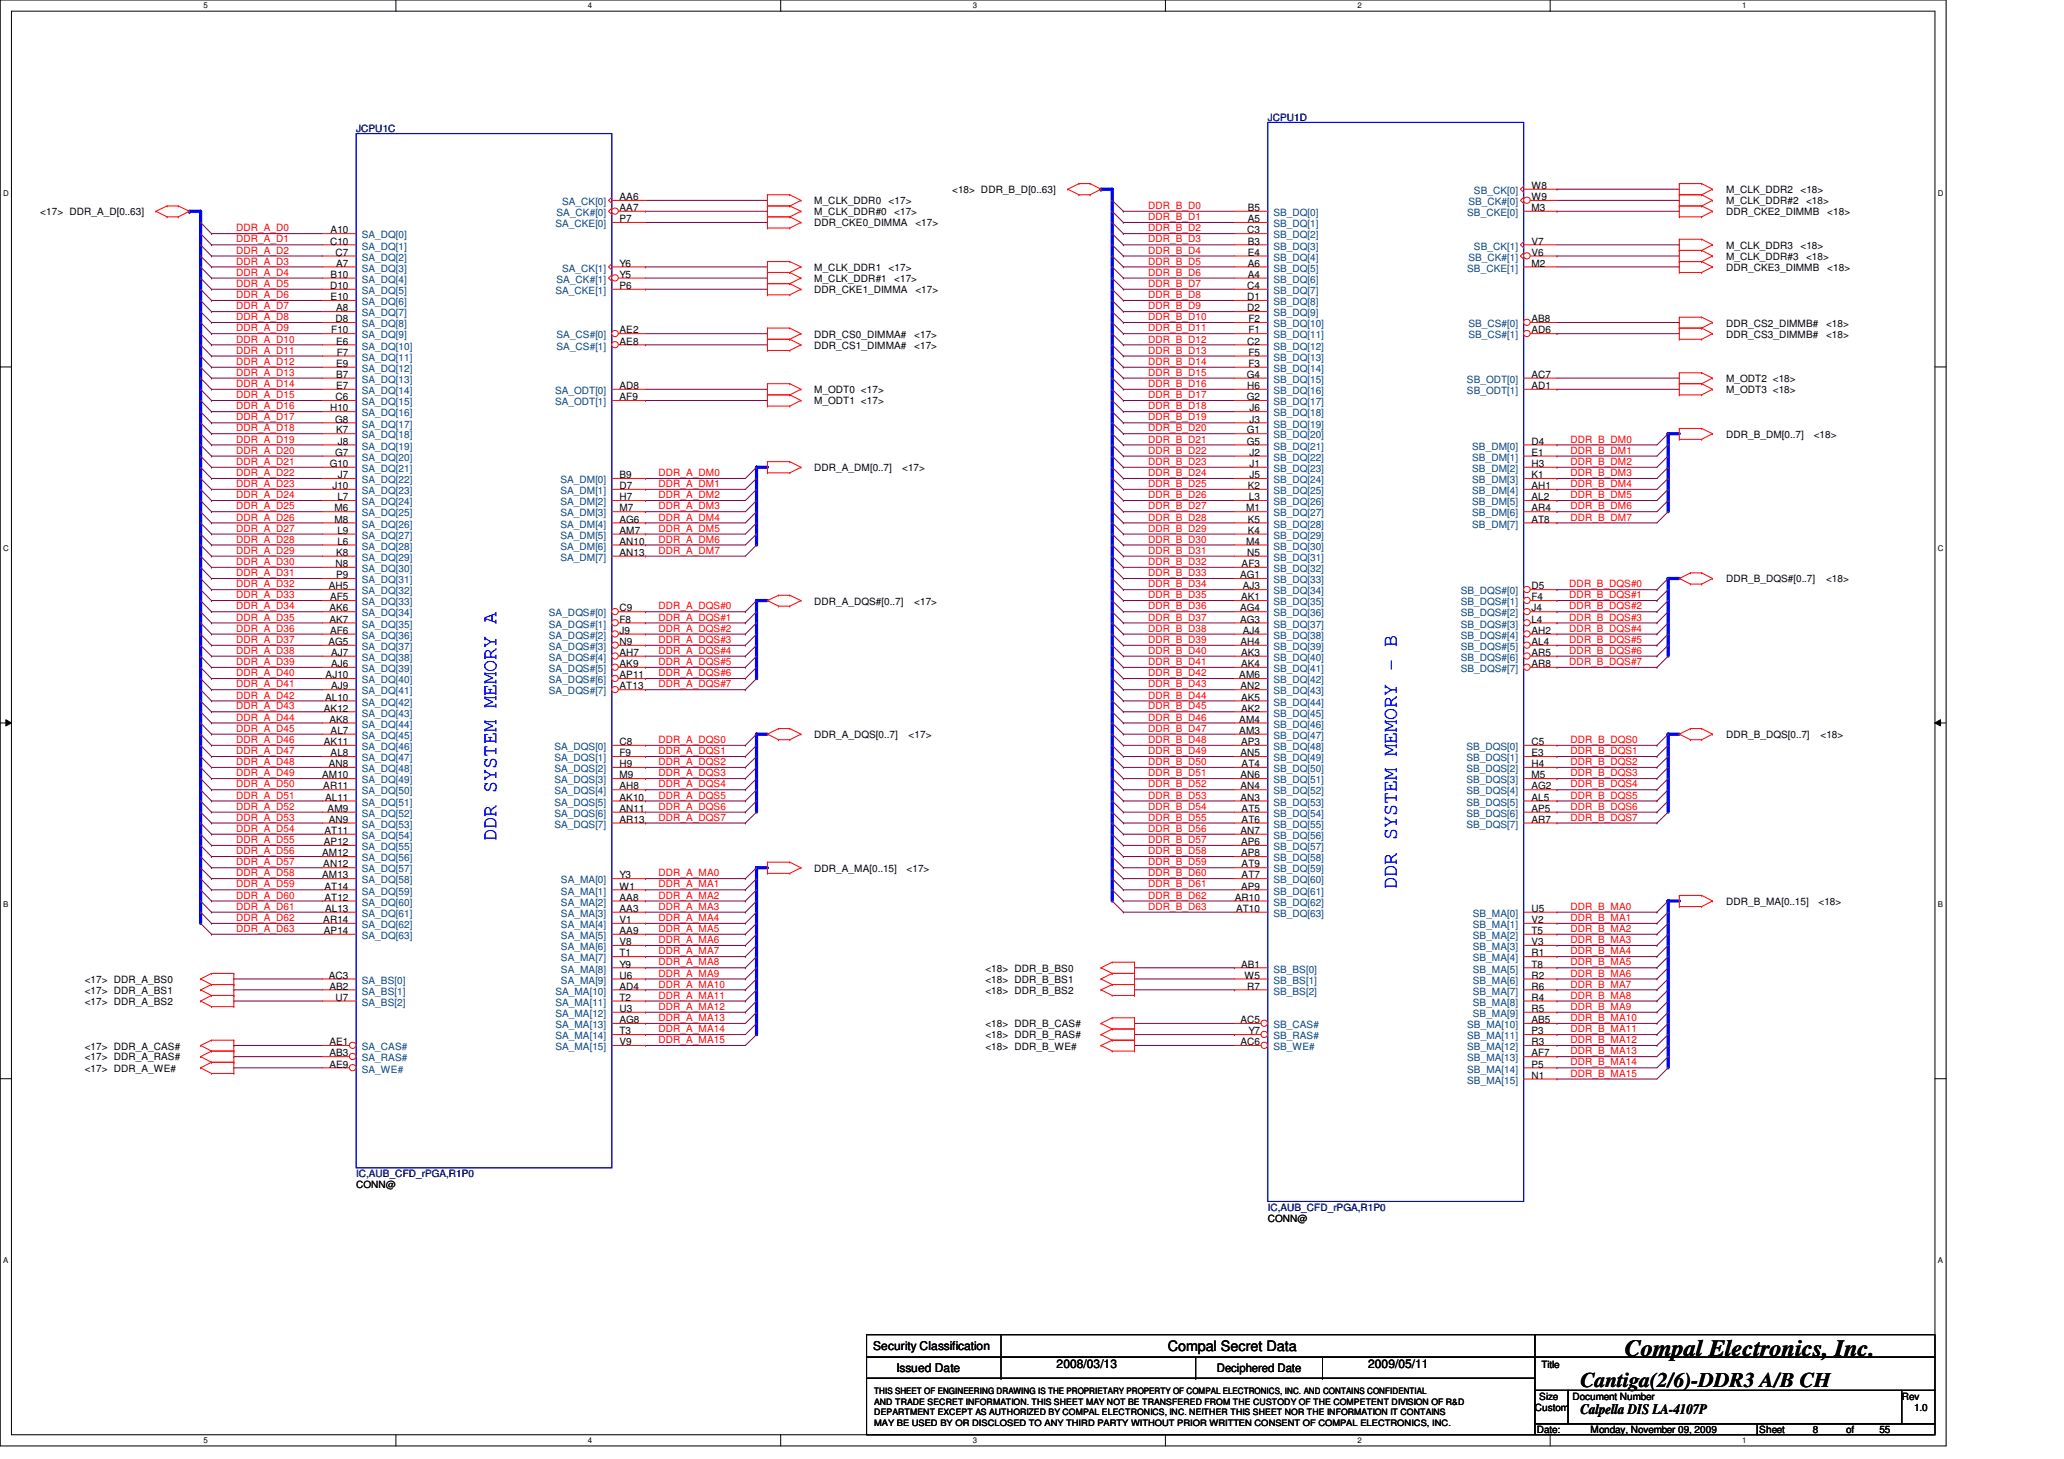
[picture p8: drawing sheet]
<svg xmlns="http://www.w3.org/2000/svg" width="297mm" height="210mm" viewBox="0 0 297 210" stroke-linecap="round" stroke-linejoin="round" font-family="sans-serif">
<defs><g id="words">
<text font-size="3.3" x="233.8" y="195.1">Compal Electronics, Inc.</text>
<g font-size="3" fill="#00f">
<text x="71.5" y="121" transform="rotate(-90 71.5 121)">DDR SYSTEM MEMORY A</text>
<text x="201" y="127.8" transform="rotate(-90 201 127.8)">DDR SYSTEM MEMORY - B</text>
</g>
<text font-size="3" x="227.5" y="199.6">Cantiga(2/6)-DDR3 A/B CH</text>
<g font-size="2.1">
<text x="168.1" y="194.4">Compal Secret Data</text>
<text x="227.5" y="203.5">Calpella DIS LA-4107P</text>
</g>
<g font-size="1.7">
<text x="125.7" y="194.3">Security Classification</text>
<text x="129" y="197.3">Issued Date</text>
<text x="152.1" y="196.8">2008/03/13</text>
<text x="175.1" y="197.4">Deciphered Date</text>
<text x="196.9" y="196.8">2009/05/11</text>
</g>
<g font-size="1.4" fill="#000080">
<text x="182.5" y="17.4">JCPU1D</text>
<text x="51.3" y="19">JCPU1C</text>
<text x="51.3" y="169.4">IC,AUB_CFD_rPGA,R1P0</text>
<text x="182.5" y="174.2">IC,AUB_CFD_rPGA,R1P0</text>
</g>
<g font-size="1.4" fill="#004080">
<text x="80.9" y="29.5">SA_CK[0]</text>
<text x="211.3" y="29.5">SB_CK#[0]</text>
<text x="212.1" y="27.9">SB_CK[0]</text>
<text x="52.1" y="34.3">SA_DQ[0]</text>
<text x="52.1" y="35.9">SA_DQ[1]</text>
<text x="79.9" y="32.7">SA_CKE[0]</text>
<text x="80.1" y="31.1">SA_CK#[0]</text>
<text x="183.3" y="31.1">SB_DQ[0]</text>
<text x="183.3" y="32.7">SB_DQ[1]</text>
<text x="183.3" y="34.3">SB_DQ[2]</text>
<text x="183.3" y="35.9">SB_DQ[3]</text>
<text x="211.2" y="31.1">SB_CKE[0]</text>
<text x="212.1" y="35.9">SB_CK[1]</text>
<text x="52.1" y="37.5">SA_DQ[2]</text>
<text x="52.1" y="39.1">SA_DQ[3]</text>
<text x="52.1" y="40.7">SA_DQ[4]</text>
<text x="80.1" y="40.7">SA_CK#[1]</text>
<text x="80.9" y="39.1">SA_CK[1]</text>
<text x="183.3" y="37.5">SB_DQ[4]</text>
<text x="183.3" y="39.1">SB_DQ[5]</text>
<text x="183.3" y="40.7">SB_DQ[6]</text>
<text x="211.2" y="39.1">SB_CKE[1]</text>
<text x="211.3" y="37.5">SB_CK#[1]</text>
<text x="52.1" y="42.3">SA_DQ[5]</text>
<text x="52.1" y="43.9">SA_DQ[6]</text>
<text x="52.1" y="45.5">SA_DQ[7]</text>
<text x="52.1" y="47.1">SA_DQ[8]</text>
<text x="79.9" y="42.3">SA_CKE[1]</text>
<text x="183.3" y="42.3">SB_DQ[7]</text>
<text x="183.3" y="43.9">SB_DQ[8]</text>
<text x="183.3" y="45.5">SB_DQ[9]</text>
<text x="183.3" y="47.1">SB_DQ[10]</text>
<text x="211.3" y="47.1">SB_CS#[0]</text>
<text x="52.1" y="48.7">SA_DQ[9]</text>
<text x="52.1" y="50.3">SA_DQ[10]</text>
<text x="52.1" y="51.9">SA_DQ[11]</text>
<text x="52.1" y="53.5">SA_DQ[12]</text>
<text x="80.1" y="48.7">SA_CS#[0]</text>
<text x="80.1" y="50.3">SA_CS#[1]</text>
<text x="183.3" y="48.7">SB_DQ[11]</text>
<text x="183.3" y="50.3">SB_DQ[12]</text>
<text x="183.3" y="51.9">SB_DQ[13]</text>
<text x="183.3" y="53.5">SB_DQ[14]</text>
<text x="211.3" y="48.7">SB_CS#[1]</text>
<text x="52.1" y="55.1">SA_DQ[13]</text>
<text x="52.1" y="56.7">SA_DQ[14]</text>
<text x="52.1" y="58.3">SA_DQ[15]</text>
<text x="52.1" y="59.9">SA_DQ[16]</text>
<text x="79.9" y="56.7">SA_ODT[0]</text>
<text x="79.9" y="58.3">SA_ODT[1]</text>
<text x="183.3" y="55.1">SB_DQ[15]</text>
<text x="183.3" y="56.7">SB_DQ[16]</text>
<text x="183.3" y="58.3">SB_DQ[17]</text>
<text x="183.3" y="59.9">SB_DQ[18]</text>
<text x="211.1" y="55.1">SB_ODT[0]</text>
<text x="211.1" y="56.7">SB_ODT[1]</text>
<text x="52.1" y="61.5">SA_DQ[17]</text>
<text x="52.1" y="63.1">SA_DQ[18]</text>
<text x="52.1" y="64.7">SA_DQ[19]</text>
<text x="183.3" y="61.5">SB_DQ[19]</text>
<text x="183.3" y="63.1">SB_DQ[20]</text>
<text x="183.3" y="64.7">SB_DQ[21]</text>
<text x="211.9" y="64.7">SB_DM[0]</text>
<text x="52.1" y="66.3">SA_DQ[20]</text>
<text x="52.1" y="67.9">SA_DQ[21]</text>
<text x="52.1" y="69.5">SA_DQ[22]</text>
<text x="52.1" y="71.1">SA_DQ[23]</text>
<text x="80.6" y="69.5">SA_DM[0]</text>
<text x="80.6" y="71.1">SA_DM[1]</text>
<text x="183.3" y="66.3">SB_DQ[22]</text>
<text x="183.3" y="67.9">SB_DQ[23]</text>
<text x="183.3" y="69.5">SB_DQ[24]</text>
<text x="183.3" y="71.1">SB_DQ[25]</text>
<text x="211.9" y="66.3">SB_DM[1]</text>
<text x="211.9" y="67.9">SB_DM[2]</text>
<text x="211.9" y="69.5">SB_DM[3]</text>
<text x="211.9" y="71.1">SB_DM[4]</text>
<text x="52.1" y="72.7">SA_DQ[24]</text>
<text x="52.1" y="74.3">SA_DQ[25]</text>
<text x="52.1" y="75.9">SA_DQ[26]</text>
<text x="52.1" y="77.5">SA_DQ[27]</text>
<text x="80.6" y="72.7">SA_DM[2]</text>
<text x="80.6" y="74.3">SA_DM[3]</text>
<text x="80.6" y="75.9">SA_DM[4]</text>
<text x="80.6" y="77.5">SA_DM[5]</text>
<text x="183.3" y="72.7">SB_DQ[26]</text>
<text x="183.3" y="74.3">SB_DQ[27]</text>
<text x="183.3" y="75.9">SB_DQ[28]</text>
<text x="183.3" y="77.5">SB_DQ[29]</text>
<text x="211.9" y="72.7">SB_DM[5]</text>
<text x="211.9" y="74.3">SB_DM[6]</text>
<text x="211.9" y="75.9">SB_DM[7]</text>
<text x="52.1" y="79.1">SA_DQ[28]</text>
<text x="52.1" y="80.7">SA_DQ[29]</text>
<text x="52.1" y="82.3">SA_DQ[30]</text>
<text x="52.1" y="83.9">SA_DQ[31]</text>
<text x="80.6" y="79.1">SA_DM[6]</text>
<text x="80.6" y="80.7">SA_DM[7]</text>
<text x="183.3" y="79.1">SB_DQ[30]</text>
<text x="183.3" y="80.7">SB_DQ[31]</text>
<text x="183.3" y="82.3">SB_DQ[32]</text>
<text x="183.3" y="83.9">SB_DQ[33]</text>
<text x="52.1" y="85.5">SA_DQ[32]</text>
<text x="52.1" y="87.1">SA_DQ[33]</text>
<text x="52.1" y="88.7">SA_DQ[34]</text>
<text x="79" y="88.7">SA_DQS#[0]</text>
<text x="183.3" y="85.5">SB_DQ[34]</text>
<text x="183.3" y="87.1">SB_DQ[35]</text>
<text x="183.3" y="88.7">SB_DQ[36]</text>
<text x="210.2" y="85.5">SB_DQS#[0]</text>
<text x="210.2" y="87.1">SB_DQS#[1]</text>
<text x="210.2" y="88.7">SB_DQS#[2]</text>
<text x="52.1" y="90.3">SA_DQ[35]</text>
<text x="52.1" y="91.9">SA_DQ[36]</text>
<text x="52.1" y="93.5">SA_DQ[37]</text>
<text x="52.1" y="95.1">SA_DQ[38]</text>
<text x="79" y="90.3">SA_DQS#[1]</text>
<text x="79" y="91.9">SA_DQS#[2]</text>
<text x="79" y="93.5">SA_DQS#[3]</text>
<text x="79" y="95.1">SA_DQS#[4]</text>
<text x="183.3" y="90.3">SB_DQ[37]</text>
<text x="183.3" y="91.9">SB_DQ[38]</text>
<text x="183.3" y="93.5">SB_DQ[39]</text>
<text x="183.3" y="95.1">SB_DQ[40]</text>
<text x="210.2" y="91.9">SB_DQS#[4]</text>
<text x="210.2" y="93.5">SB_DQS#[5]</text>
<text x="210.2" y="95.1">SB_DQS#[6]</text>
<text x="210.2" y="90.3">SB_DQS#[3]</text>
<text x="52.1" y="96.7">SA_DQ[39]</text>
<text x="52.1" y="98.3">SA_DQ[40]</text>
<text x="52.1" y="99.9">SA_DQ[41]</text>
<text x="52.1" y="101.5">SA_DQ[42]</text>
<text x="79" y="96.7">SA_DQS#[5]</text>
<text x="79" y="98.3">SA_DQS#[6]</text>
<text x="79" y="99.9">SA_DQS#[7]</text>
<text x="183.3" y="96.7">SB_DQ[41]</text>
<text x="183.3" y="98.3">SB_DQ[42]</text>
<text x="183.3" y="99.9">SB_DQ[43]</text>
<text x="183.3" y="101.5">SB_DQ[44]</text>
<text x="210.2" y="96.7">SB_DQS#[7]</text>
<text x="52.1" y="103.1">SA_DQ[43]</text>
<text x="52.1" y="104.7">SA_DQ[44]</text>
<text x="52.1" y="106.3">SA_DQ[45]</text>
<text x="52.1" y="107.9">SA_DQ[46]</text>
<text x="79.8" y="107.9">SA_DQS[0]</text>
<text x="183.3" y="103.1">SB_DQ[45]</text>
<text x="183.3" y="104.7">SB_DQ[46]</text>
<text x="183.3" y="106.3">SB_DQ[47]</text>
<text x="183.3" y="107.9">SB_DQ[48]</text>
<text x="211" y="107.9">SB_DQS[0]</text>
<text x="52.1" y="109.5">SA_DQ[47]</text>
<text x="52.1" y="111.1">SA_DQ[48]</text>
<text x="52.1" y="112.7">SA_DQ[49]</text>
<text x="79.8" y="109.5">SA_DQS[1]</text>
<text x="79.8" y="111.1">SA_DQS[2]</text>
<text x="79.8" y="112.7">SA_DQS[3]</text>
<text x="183.3" y="109.5">SB_DQ[49]</text>
<text x="183.3" y="111.1">SB_DQ[50]</text>
<text x="183.3" y="112.7">SB_DQ[51]</text>
<text x="211" y="109.5">SB_DQS[1]</text>
<text x="211" y="111.1">SB_DQS[2]</text>
<text x="211" y="112.7">SB_DQS[3]</text>
<text x="52.1" y="114.3">SA_DQ[50]</text>
<text x="52.1" y="115.9">SA_DQ[51]</text>
<text x="52.1" y="117.5">SA_DQ[52]</text>
<text x="52.1" y="119.1">SA_DQ[53]</text>
<text x="79.8" y="114.3">SA_DQS[4]</text>
<text x="79.8" y="115.9">SA_DQS[5]</text>
<text x="79.8" y="117.5">SA_DQS[6]</text>
<text x="79.8" y="119.1">SA_DQS[7]</text>
<text x="183.3" y="114.3">SB_DQ[52]</text>
<text x="183.3" y="115.9">SB_DQ[53]</text>
<text x="183.3" y="117.5">SB_DQ[54]</text>
<text x="183.3" y="119.1">SB_DQ[55]</text>
<text x="211" y="114.3">SB_DQS[4]</text>
<text x="211" y="115.9">SB_DQS[5]</text>
<text x="211" y="117.5">SB_DQS[6]</text>
<text x="211" y="119.1">SB_DQS[7]</text>
<text x="52.1" y="120.7">SA_DQ[54]</text>
<text x="52.1" y="122.3">SA_DQ[55]</text>
<text x="52.1" y="123.9">SA_DQ[56]</text>
<text x="52.1" y="125.5">SA_DQ[57]</text>
<text x="183.3" y="120.7">SB_DQ[56]</text>
<text x="183.3" y="122.3">SB_DQ[57]</text>
<text x="183.3" y="123.9">SB_DQ[58]</text>
<text x="183.3" y="125.5">SB_DQ[59]</text>
<text x="52.1" y="127.1">SA_DQ[58]</text>
<text x="52.1" y="128.7">SA_DQ[59]</text>
<text x="52.1" y="130.3">SA_DQ[60]</text>
<text x="52.1" y="131.9">SA_DQ[61]</text>
<text x="80.7" y="127.1">SA_MA[0]</text>
<text x="80.7" y="128.7">SA_MA[1]</text>
<text x="80.7" y="130.3">SA_MA[2]</text>
<text x="80.7" y="131.9">SA_MA[3]</text>
<text x="183.3" y="127.1">SB_DQ[60]</text>
<text x="183.3" y="128.7">SB_DQ[61]</text>
<text x="183.3" y="130.3">SB_DQ[62]</text>
<text x="183.3" y="131.9">SB_DQ[63]</text>
<text x="212" y="131.9">SB_MA[0]</text>
<text x="52.1" y="133.5">SA_DQ[62]</text>
<text x="52.1" y="135.1">SA_DQ[63]</text>
<text x="80.7" y="133.5">SA_MA[4]</text>
<text x="80.7" y="135.1">SA_MA[5]</text>
<text x="80.7" y="136.7">SA_MA[6]</text>
<text x="212" y="133.5">SB_MA[1]</text>
<text x="212" y="135.1">SB_MA[2]</text>
<text x="212" y="136.7">SB_MA[3]</text>
<text x="52.1" y="141.5">SA_BS[0]</text>
<text x="52.1" y="143.1">SA_BS[1]</text>
<text x="79.9" y="143.1">SA_MA[10]</text>
<text x="80.7" y="138.3">SA_MA[7]</text>
<text x="80.7" y="139.9">SA_MA[8]</text>
<text x="80.7" y="141.5">SA_MA[9]</text>
<text x="183.3" y="139.9">SB_BS[0]</text>
<text x="183.3" y="141.5">SB_BS[1]</text>
<text x="183.3" y="143.1">SB_BS[2]</text>
<text x="212" y="138.3">SB_MA[4]</text>
<text x="212" y="139.9">SB_MA[5]</text>
<text x="212" y="141.5">SB_MA[6]</text>
<text x="212" y="143.1">SB_MA[7]</text>
<text x="52.1" y="144.7">SA_BS[2]</text>
<text x="79.9" y="144.7">SA_MA[11]</text>
<text x="79.9" y="146.3">SA_MA[12]</text>
<text x="79.9" y="147.9">SA_MA[13]</text>
<text x="79.9" y="149.5">SA_MA[14]</text>
<text x="183.3" y="147.9">SB_CAS#</text>
<text x="183.3" y="149.5">SB_RAS#</text>
<text x="211.2" y="147.9">SB_MA[10]</text>
<text x="211.2" y="149.5">SB_MA[11]</text>
<text x="212" y="144.7">SB_MA[8]</text>
<text x="212" y="146.3">SB_MA[9]</text>
<text x="52.1" y="151.1">SA_CAS#</text>
<text x="52.1" y="152.7">SA_RAS#</text>
<text x="52.1" y="154.3">SA_WE#</text>
<text x="79.9" y="151.1">SA_MA[15]</text>
<text x="183.3" y="151.1">SB_WE#</text>
<text x="211.2" y="151.1">SB_MA[12]</text>
<text x="211.2" y="152.7">SB_MA[13]</text>
<text x="211.2" y="154.3">SB_MA[14]</text>
<text x="211.2" y="155.9">SB_MA[15]</text>
</g>
<g font-size="1.4">
<text x="89.2" y="28.8">AA6</text>
<text x="117.2" y="29.4">M_CLK_DDR0</text>
<text x="127.9" y="29.4">&lt;17&gt;</text>
<text x="137" y="27.8">&lt;18&gt; DDR_B_D[0..63]</text>
<text x="220.4" y="27.2">W8</text>
<text x="220.4" y="28.8">W9</text>
<text x="248.4" y="27.8">M_CLK_DDR2</text>
<text x="248.4" y="29.4">M_CLK_DDR#2</text>
<text x="259.1" y="27.8">&lt;18&gt;</text>
<text x="259.9" y="29.4">&lt;18&gt;</text>
<text x="5.8" y="31">&lt;17&gt; DDR_A_D[0..63]</text>
<text x="47.5" y="35.2">C10</text>
<text x="47.6" y="33.6">A10</text>
<text x="89.2" y="30.4">AA7</text>
<text x="89.2" y="32">P7</text>
<text x="117.2" y="31">M_CLK_DDR#0</text>
<text x="117.2" y="32.6">DDR_CKE0_DIMMA</text>
<text x="128.7" y="31">&lt;17&gt;</text>
<text x="131.7" y="32.6">&lt;17&gt;</text>
<text x="179.5" y="33.6">C3</text>
<text x="179.6" y="30.4">B5</text>
<text x="179.6" y="32">A5</text>
<text x="179.6" y="35.2">B3</text>
<text x="220.4" y="35.2">V7</text>
<text x="220.4" y="30.4">M3</text>
<text x="248.4" y="31">DDR_CKE2_DIMMB</text>
<text x="248.4" y="35.8">M_CLK_DDR3</text>
<text x="259.1" y="35.8">&lt;18&gt;</text>
<text x="263" y="31">&lt;18&gt;</text>
<text x="47.5" y="41.6">D10</text>
<text x="47.6" y="40">B10</text>
<text x="48.3" y="36.8">C7</text>
<text x="48.4" y="38.4">A7</text>
<text x="89.2" y="38.4">Y6</text>
<text x="89.2" y="40">Y5</text>
<text x="89.2" y="41.6">P6</text>
<text x="117.2" y="39">M_CLK_DDR1</text>
<text x="117.2" y="40.6">M_CLK_DDR#1</text>
<text x="127.9" y="39">&lt;17&gt;</text>
<text x="128.7" y="40.6">&lt;17&gt;</text>
<text x="179.5" y="41.6">C4</text>
<text x="179.6" y="36.8">E4</text>
<text x="179.6" y="38.4">A6</text>
<text x="179.6" y="40">A4</text>
<text x="220.4" y="36.8">V6</text>
<text x="220.4" y="38.4">M2</text>
<text x="248.4" y="37.4">M_CLK_DDR#3</text>
<text x="248.4" y="39">DDR_CKE3_DIMMB</text>
<text x="259.9" y="37.4">&lt;18&gt;</text>
<text x="263" y="39">&lt;18&gt;</text>
<text x="47.6" y="43.2">E10</text>
<text x="47.7" y="48">F10</text>
<text x="48.3" y="46.4">D8</text>
<text x="48.4" y="44.8">A8</text>
<text x="89.2" y="48">AE2</text>
<text x="117.2" y="42.2">DDR_CKE1_DIMMA</text>
<text x="131.7" y="42.2">&lt;17&gt;</text>
<text x="179.5" y="43.2">D1</text>
<text x="179.5" y="44.8">D2</text>
<text x="179.7" y="46.4">F2</text>
<text x="179.7" y="48">F1</text>
<text x="220.4" y="46.4">AB8</text>
<text x="220.4" y="48">AD6</text>
<text x="248.4" y="47">DDR_CS2_DIMMB#</text>
<text x="262.8" y="47">&lt;18&gt;</text>
<text x="48.4" y="49.6">E6</text>
<text x="48.4" y="52.8">E9</text>
<text x="48.5" y="51.2">F7</text>
<text x="89.2" y="49.6">AE8</text>
<text x="117.2" y="48.6">DDR_CS0_DIMMA#</text>
<text x="117.2" y="50.2">DDR_CS1_DIMMA#</text>
<text x="131.6" y="48.6">&lt;17&gt;</text>
<text x="131.6" y="50.2">&lt;17&gt;</text>
<text x="179.5" y="49.6">C2</text>
<text x="179.7" y="51.2">F5</text>
<text x="179.7" y="52.8">F3</text>
<text x="248.4" y="48.6">DDR_CS3_DIMMB#</text>
<text x="262.8" y="48.6">&lt;18&gt;</text>
<text x="47.5" y="59.2">H10</text>
<text x="48.3" y="57.6">C6</text>
<text x="48.4" y="54.4">B7</text>
<text x="48.4" y="56">E7</text>
<text x="89.2" y="56">AD8</text>
<text x="89.2" y="57.6">AF9</text>
<text x="117.2" y="56.6">M_ODT0 &lt;17&gt;</text>
<text x="117.2" y="58.2">M_ODT1 &lt;17&gt;</text>
<text x="179.4" y="54.4">G4</text>
<text x="179.4" y="57.6">G2</text>
<text x="179.5" y="56">H6</text>
<text x="179.8" y="59.2">J6</text>
<text x="220.4" y="54.4">AC7</text>
<text x="220.4" y="56">AD1</text>
<text x="248.4" y="55">M_ODT2 &lt;18&gt;</text>
<text x="248.4" y="56.6">M_ODT3 &lt;18&gt;</text>
<text x="48.3" y="60.8">G8</text>
<text x="48.3" y="65.6">G7</text>
<text x="48.4" y="62.4">K7</text>
<text x="48.6" y="64">J8</text>
<text x="179.4" y="62.4">G1</text>
<text x="179.4" y="64">G5</text>
<text x="179.8" y="60.8">J3</text>
<text x="179.8" y="65.6">J2</text>
<text x="220.4" y="64">D4</text>
<text x="220.4" y="65.6">E1</text>
<text x="248.4" y="63">DDR_B_DM[0..7]</text>
<text x="261" y="63">&lt;18&gt;</text>
<text x="47.5" y="67.2">G10</text>
<text x="47.8" y="70.4">J10</text>
<text x="48.6" y="72">L7</text>
<text x="48.6" y="68.8">J7</text>
<text x="89.2" y="68.8">B9</text>
<text x="89.2" y="70.4">D7</text>
<text x="89.2" y="72">H7</text>
<text x="117.2" y="67.8">DDR_A_DM[0..7]</text>
<text x="129.8" y="67.8">&lt;17&gt;</text>
<text x="179.6" y="70.4">K2</text>
<text x="179.7" y="72">L3</text>
<text x="179.8" y="67.2">J1</text>
<text x="179.8" y="68.8">J5</text>
<text x="220.4" y="67.2">H3</text>
<text x="220.4" y="68.8">K1</text>
<text x="220.4" y="70.4">AH1</text>
<text x="220.4" y="72">AL2</text>
<text x="48.1" y="73.6">M6</text>
<text x="48.1" y="75.2">M8</text>
<text x="48.6" y="76.8">L9</text>
<text x="89.2" y="73.6">M7</text>
<text x="89.2" y="75.2">AG6</text>
<text x="89.2" y="76.8">AM7</text>
<text x="179.3" y="73.6">M1</text>
<text x="179.6" y="75.2">K5</text>
<text x="179.6" y="76.8">K4</text>
<text x="220.4" y="73.6">AR4</text>
<text x="220.4" y="75.2">AT8</text>
<text x="48.3" y="81.6">N8</text>
<text x="48.4" y="80">K8</text>
<text x="48.4" y="83.2">P9</text>
<text x="48.6" y="78.4">L6</text>
<text x="89.2" y="78.4">AN10</text>
<text x="89.2" y="80">AN13</text>
<text x="178.5" y="83.2">AG1</text>
<text x="178.7" y="81.6">AF3</text>
<text x="179.3" y="78.4">M4</text>
<text x="179.5" y="80">N5</text>
<text x="248.4" y="83.8">DDR_B_DQS#[0..7]</text>
<text x="262.8" y="83.8">&lt;18&gt;</text>
<text x="47.3" y="84.8">AH5</text>
<text x="47.4" y="88">AK6</text>
<text x="47.4" y="89.6">AK7</text>
<text x="47.5" y="86.4">AF5</text>
<text x="89.2" y="88">C9</text>
<text x="89.2" y="89.6">F8</text>
<text x="117.2" y="87">DDR_A_DQS#[0..7]</text>
<text x="131.6" y="87">&lt;17&gt;</text>
<text x="178.5" y="88">AG4</text>
<text x="178.5" y="89.6">AG3</text>
<text x="178.6" y="86.4">AK1</text>
<text x="178.9" y="84.8">AJ3</text>
<text x="220.4" y="84.8">D5</text>
<text x="220.4" y="86.4">F4</text>
<text x="220.4" y="88">J4</text>
<text x="220.4" y="89.6">L4</text>
<text x="47.3" y="92.8">AG5</text>
<text x="47.5" y="91.2">AF6</text>
<text x="47.7" y="94.4">AJ7</text>
<text x="47.7" y="96">AJ6</text>
<text x="89.2" y="91.2">J9</text>
<text x="89.2" y="92.8">N9</text>
<text x="89.2" y="94.4">AH7</text>
<text x="89.2" y="96">AK9</text>
<text x="178.5" y="92.8">AH4</text>
<text x="178.6" y="94.4">AK3</text>
<text x="178.6" y="96">AK4</text>
<text x="178.9" y="91.2">AJ4</text>
<text x="220.4" y="91.2">AH2</text>
<text x="220.4" y="92.8">AL4</text>
<text x="220.4" y="94.4">AR5</text>
<text x="220.4" y="96">AR8</text>
<text x="46.8" y="100.8">AL10</text>
<text x="46.9" y="97.6">AJ10</text>
<text x="47.7" y="99.2">AJ9</text>
<text x="89.2" y="97.6">AP11</text>
<text x="89.2" y="99.2">AT13</text>
<text x="178.3" y="97.6">AM6</text>
<text x="178.5" y="99.2">AN2</text>
<text x="178.6" y="100.8">AK5</text>
<text x="46.6" y="102.4">AK12</text>
<text x="46.6" y="107.2">AK11</text>
<text x="47.4" y="104">AK8</text>
<text x="47.6" y="105.6">AL7</text>
<text x="89.2" y="107.2">C8</text>
<text x="117.2" y="106.2">DDR_A_DQS[0..7]</text>
<text x="130.8" y="106.2">&lt;17&gt;</text>
<text x="178.3" y="104">AM4</text>
<text x="178.3" y="105.6">AM3</text>
<text x="178.6" y="102.4">AK2</text>
<text x="178.6" y="107.2">AP3</text>
<text x="220.4" y="107.2">C5</text>
<text x="248.4" y="106.2">DDR_B_DQS[0..7]</text>
<text x="262" y="106.2">&lt;18&gt;</text>
<text x="46.4" y="112">AM10</text>
<text x="46.5" y="113.6">AR11</text>
<text x="47.3" y="110.4">AN8</text>
<text x="47.6" y="108.8">AL8</text>
<text x="89.2" y="108.8">F9</text>
<text x="89.2" y="110.4">H9</text>
<text x="89.2" y="112">M9</text>
<text x="89.2" y="113.6">AH8</text>
<text x="178.5" y="108.8">AN5</text>
<text x="178.5" y="112">AN6</text>
<text x="178.5" y="113.6">AN4</text>
<text x="178.7" y="110.4">AT4</text>
<text x="220.4" y="113.6">AG2</text>
<text x="220.4" y="108.8">E3</text>
<text x="220.4" y="110.4">H4</text>
<text x="220.4" y="112">M5</text>
<text x="46.7" y="120">AT11</text>
<text x="46.8" y="115.2">AL11</text>
<text x="47.2" y="116.8">AM9</text>
<text x="47.3" y="118.4">AN9</text>
<text x="89.2" y="115.2">AK10</text>
<text x="89.2" y="116.8">AN11</text>
<text x="89.2" y="118.4">AR13</text>
<text x="178.5" y="115.2">AN3</text>
<text x="178.5" y="120">AN7</text>
<text x="178.7" y="116.8">AT5</text>
<text x="178.7" y="118.4">AT6</text>
<text x="220.4" y="115.2">AL5</text>
<text x="220.4" y="116.8">AP5</text>
<text x="220.4" y="118.4">AR7</text>
<text x="46.4" y="123.2">AM12</text>
<text x="46.5" y="124.8">AN12</text>
<text x="46.6" y="121.6">AP12</text>
<text x="117.2" y="125.4">DDR_A_MA[0..15]</text>
<text x="130.5" y="125.4">&lt;17&gt;</text>
<text x="178.6" y="121.6">AP6</text>
<text x="178.6" y="123.2">AP8</text>
<text x="178.7" y="124.8">AT9</text>
<text x="46.4" y="126.4">AM13</text>
<text x="46.7" y="128">AT14</text>
<text x="46.7" y="129.6">AT12</text>
<text x="46.8" y="131.2">AL13</text>
<text x="89.2" y="126.4">Y3</text>
<text x="89.2" y="128">W1</text>
<text x="89.2" y="129.6">AA8</text>
<text x="89.2" y="131.2">AA3</text>
<text x="177.7" y="129.6">AR10</text>
<text x="177.9" y="131.2">AT10</text>
<text x="178.6" y="128">AP9</text>
<text x="178.7" y="126.4">AT7</text>
<text x="220.4" y="131.2">U5</text>
<text x="248.4" y="130.2">DDR_B_MA[0..15]</text>
<text x="261.7" y="130.2">&lt;18&gt;</text>
<text x="46.5" y="132.8">AR14</text>
<text x="46.6" y="134.4">AP14</text>
<text x="89.2" y="132.8">V1</text>
<text x="89.2" y="134.4">AA9</text>
<text x="89.2" y="136">V8</text>
<text x="89.2" y="137.6">T1</text>
<text x="220.4" y="132.8">V2</text>
<text x="220.4" y="134.4">T5</text>
<text x="220.4" y="136">V3</text>
<text x="220.4" y="137.6">R1</text>
<text x="12.2" y="141.4">&lt;17&gt; DDR_A_BS0</text>
<text x="12.2" y="143">&lt;17&gt; DDR_A_BS1</text>
<text x="47.3" y="140.8">AC3</text>
<text x="47.4" y="142.4">AB2</text>
<text x="48.3" y="144">U7</text>
<text x="89.2" y="139.2">Y9</text>
<text x="89.2" y="140.8">U6</text>
<text x="89.2" y="142.4">AD4</text>
<text x="89.2" y="144">T2</text>
<text x="141.8" y="139.8">&lt;18&gt; DDR_B_BS0</text>
<text x="141.8" y="141.4">&lt;18&gt; DDR_B_BS1</text>
<text x="141.8" y="143">&lt;18&gt; DDR_B_BS2</text>
<text x="178.6" y="139.2">AB1</text>
<text x="179.1" y="140.8">W5</text>
<text x="179.5" y="142.4">R7</text>
<text x="220.4" y="139.2">T8</text>
<text x="220.4" y="140.8">R2</text>
<text x="220.4" y="142.4">R6</text>
<text x="220.4" y="144">R4</text>
<text x="12.2" y="144.6">&lt;17&gt; DDR_A_BS2</text>
<text x="89.2" y="145.6">U3</text>
<text x="89.2" y="147.2">AG8</text>
<text x="89.2" y="148.8">T3</text>
<text x="141.8" y="149.4">&lt;18&gt; DDR_B_RAS#</text>
<text x="141.8" y="147.8">&lt;18&gt; DDR_B_CAS#</text>
<text x="178.5" y="147.2">AC5</text>
<text x="179.7" y="148.8">Y7</text>
<text x="220.4" y="145.6">R5</text>
<text x="220.4" y="147.2">AB5</text>
<text x="220.4" y="148.8">P3</text>
<text x="12.2" y="154.2">&lt;17&gt; DDR_A_WE#</text>
<text x="12.2" y="152.6">&lt;17&gt; DDR_A_RAS#</text>
<text x="12.2" y="151">&lt;17&gt; DDR_A_CAS#</text>
<text x="47.4" y="150.4">AE1</text>
<text x="47.4" y="152">AB3</text>
<text x="47.4" y="153.6">AE9</text>
<text x="89.2" y="150.4">V9</text>
<text x="141.8" y="151">&lt;18&gt; DDR_B_WE#</text>
<text x="178.5" y="150.4">AC6</text>
<text x="220.4" y="150.4">R3</text>
<text x="220.4" y="152">AF7</text>
<text x="220.4" y="153.6">P5</text>
<text x="220.4" y="155.2">N1</text>
<text x="51.3" y="171">CONN@</text>
<text x="182.5" y="175.8">CONN@</text>
<text x="221.8" y="196.8">Title</text>
<text x="220.9" y="203">Custom</text>
<text x="221.5" y="201.4">Size</text>
<text x="226.3" y="201.4">Document Number</text>
<text x="273.7" y="201.4">Rev</text>
<text x="275.5" y="203">1.0</text>
<text x="221.2" y="206.2">Date:</text>
<text x="228.9" y="206.2">Monday, November 09, 2009</text>
<text x="253.2" y="206.2">Sheet</text>
<text x="260.9" y="206.2">8</text>
<text x="265.7" y="206.2">of</text>
<text x="270.5" y="206.2">55</text>
</g>
<g font-size="1.4" fill="#f00">
<text x="34" y="34.9">DDR_A_D1</text>
<text x="34" y="33.3">DDR_A_D0</text>
<text x="165.2" y="34.9">DDR_B_D3</text>
<text x="165.2" y="31.7">DDR_B_D1</text>
<text x="165.2" y="30.1">DDR_B_D0</text>
<text x="165.2" y="33.3">DDR_B_D2</text>
<text x="34" y="38.1">DDR_A_D3</text>
<text x="34" y="39.7">DDR_A_D4</text>
<text x="34" y="41.3">DDR_A_D5</text>
<text x="34" y="36.5">DDR_A_D2</text>
<text x="165.2" y="39.7">DDR_B_D6</text>
<text x="165.2" y="36.5">DDR_B_D4</text>
<text x="165.2" y="41.3">DDR_B_D7</text>
<text x="165.2" y="38.1">DDR_B_D5</text>
<text x="34" y="46.1">DDR_A_D8</text>
<text x="34" y="44.5">DDR_A_D7</text>
<text x="34" y="42.9">DDR_A_D6</text>
<text x="34" y="47.7">DDR_A_D9</text>
<text x="165.2" y="44.5">DDR_B_D9</text>
<text x="165.2" y="46.1">DDR_B_D10</text>
<text x="165.2" y="47.7">DDR_B_D11</text>
<text x="165.2" y="42.9">DDR_B_D8</text>
<text x="34" y="52.5">DDR_A_D12</text>
<text x="34" y="49.3">DDR_A_D10</text>
<text x="34" y="50.9">DDR_A_D11</text>
<text x="165.2" y="52.5">DDR_B_D14</text>
<text x="165.2" y="50.9">DDR_B_D13</text>
<text x="165.2" y="49.3">DDR_B_D12</text>
<text x="34" y="55.7">DDR_A_D14</text>
<text x="34" y="57.3">DDR_A_D15</text>
<text x="34" y="54.1">DDR_A_D13</text>
<text x="34" y="58.9">DDR_A_D16</text>
<text x="165.2" y="54.1">DDR_B_D15</text>
<text x="165.2" y="57.3">DDR_B_D17</text>
<text x="165.2" y="58.9">DDR_B_D18</text>
<text x="165.2" y="55.7">DDR_B_D16</text>
<text x="34" y="63.7">DDR_A_D19</text>
<text x="34" y="65.3">DDR_A_D20</text>
<text x="34" y="60.5">DDR_A_D17</text>
<text x="34" y="62.1">DDR_A_D18</text>
<text x="165.2" y="62.1">DDR_B_D20</text>
<text x="165.2" y="63.7">DDR_B_D21</text>
<text x="165.2" y="65.3">DDR_B_D22</text>
<text x="165.2" y="60.5">DDR_B_D19</text>
<text x="226" y="65.3">DDR_B_DM1</text>
<text x="226" y="63.7">DDR_B_DM0</text>
<text x="34" y="71.7">DDR_A_D24</text>
<text x="34" y="66.9">DDR_A_D21</text>
<text x="34" y="68.5">DDR_A_D22</text>
<text x="34" y="70.1">DDR_A_D23</text>
<text x="94.8" y="71.7">DDR_A_DM2</text>
<text x="94.8" y="70.1">DDR_A_DM1</text>
<text x="94.8" y="68.5">DDR_A_DM0</text>
<text x="165.2" y="68.5">DDR_B_D24</text>
<text x="165.2" y="66.9">DDR_B_D23</text>
<text x="165.2" y="70.1">DDR_B_D25</text>
<text x="165.2" y="71.7">DDR_B_D26</text>
<text x="226" y="68.5">DDR_B_DM3</text>
<text x="226" y="71.7">DDR_B_DM5</text>
<text x="226" y="70.1">DDR_B_DM4</text>
<text x="226" y="66.9">DDR_B_DM2</text>
<text x="34" y="73.3">DDR_A_D25</text>
<text x="34" y="74.9">DDR_A_D26</text>
<text x="34" y="76.5">DDR_A_D27</text>
<text x="94.8" y="76.5">DDR_A_DM5</text>
<text x="94.8" y="74.9">DDR_A_DM4</text>
<text x="94.8" y="73.3">DDR_A_DM3</text>
<text x="165.2" y="73.3">DDR_B_D27</text>
<text x="165.2" y="74.9">DDR_B_D28</text>
<text x="165.2" y="76.5">DDR_B_D29</text>
<text x="226" y="73.3">DDR_B_DM6</text>
<text x="226" y="74.9">DDR_B_DM7</text>
<text x="34" y="82.9">DDR_A_D31</text>
<text x="34" y="81.3">DDR_A_D30</text>
<text x="34" y="79.7">DDR_A_D29</text>
<text x="34" y="78.1">DDR_A_D28</text>
<text x="94.8" y="79.7">DDR_A_DM7</text>
<text x="94.8" y="78.1">DDR_A_DM6</text>
<text x="165.2" y="79.7">DDR_B_D31</text>
<text x="165.2" y="82.9">DDR_B_D33</text>
<text x="165.2" y="81.3">DDR_B_D32</text>
<text x="165.2" y="78.1">DDR_B_D30</text>
<text x="34" y="87.7">DDR_A_D34</text>
<text x="34" y="89.3">DDR_A_D35</text>
<text x="34" y="84.5">DDR_A_D32</text>
<text x="34" y="86.1">DDR_A_D33</text>
<text x="94.8" y="87.7">DDR_A_DQS#0</text>
<text x="94.8" y="89.3">DDR_A_DQS#1</text>
<text x="165.2" y="84.5">DDR_B_D34</text>
<text x="165.2" y="87.7">DDR_B_D36</text>
<text x="165.2" y="86.1">DDR_B_D35</text>
<text x="165.2" y="89.3">DDR_B_D37</text>
<text x="225.8" y="86.1">DDR_B_DQS#1</text>
<text x="225.8" y="84.5">DDR_B_DQS#0</text>
<text x="225.8" y="89.3">DDR_B_DQS#3</text>
<text x="225.8" y="87.7">DDR_B_DQS#2</text>
<text x="34" y="95.7">DDR_A_D39</text>
<text x="34" y="94.1">DDR_A_D38</text>
<text x="34" y="90.9">DDR_A_D36</text>
<text x="34" y="92.5">DDR_A_D37</text>
<text x="94.8" y="90.9">DDR_A_DQS#2</text>
<text x="94.8" y="95.7">DDR_A_DQS#5</text>
<text x="94.8" y="92.5">DDR_A_DQS#3</text>
<text x="94.8" y="94.1">DDR_A_DQS#4</text>
<text x="165.2" y="92.5">DDR_B_D39</text>
<text x="165.2" y="95.7">DDR_B_D41</text>
<text x="165.2" y="90.9">DDR_B_D38</text>
<text x="165.2" y="94.1">DDR_B_D40</text>
<text x="225.8" y="95.7">DDR_B_DQS#7</text>
<text x="225.8" y="92.5">DDR_B_DQS#5</text>
<text x="225.8" y="90.9">DDR_B_DQS#4</text>
<text x="225.8" y="94.1">DDR_B_DQS#6</text>
<text x="34" y="100.5">DDR_A_D42</text>
<text x="34" y="98.9">DDR_A_D41</text>
<text x="34" y="97.3">DDR_A_D40</text>
<text x="94.8" y="98.9">DDR_A_DQS#7</text>
<text x="94.8" y="97.3">DDR_A_DQS#6</text>
<text x="165.2" y="100.5">DDR_B_D44</text>
<text x="165.2" y="98.9">DDR_B_D43</text>
<text x="165.2" y="97.3">DDR_B_D42</text>
<text x="34" y="106.9">DDR_A_D46</text>
<text x="34" y="102.1">DDR_A_D43</text>
<text x="34" y="103.7">DDR_A_D44</text>
<text x="34" y="105.3">DDR_A_D45</text>
<text x="94.8" y="106.9">DDR_A_DQS0</text>
<text x="165.2" y="102.1">DDR_B_D45</text>
<text x="165.2" y="106.9">DDR_B_D48</text>
<text x="165.2" y="103.7">DDR_B_D46</text>
<text x="165.2" y="105.3">DDR_B_D47</text>
<text x="226" y="106.9">DDR_B_DQS0</text>
<text x="34" y="108.5">DDR_A_D47</text>
<text x="34" y="110.1">DDR_A_D48</text>
<text x="34" y="113.3">DDR_A_D50</text>
<text x="34" y="111.7">DDR_A_D49</text>
<text x="94.8" y="110.1">DDR_A_DQS2</text>
<text x="94.8" y="108.5">DDR_A_DQS1</text>
<text x="94.8" y="113.3">DDR_A_DQS4</text>
<text x="94.8" y="111.7">DDR_A_DQS3</text>
<text x="165.2" y="111.7">DDR_B_D51</text>
<text x="165.2" y="108.5">DDR_B_D49</text>
<text x="165.2" y="110.1">DDR_B_D50</text>
<text x="165.2" y="113.3">DDR_B_D52</text>
<text x="226" y="108.5">DDR_B_DQS1</text>
<text x="226" y="113.3">DDR_B_DQS4</text>
<text x="226" y="111.7">DDR_B_DQS3</text>
<text x="226" y="110.1">DDR_B_DQS2</text>
<text x="34" y="119.7">DDR_A_D54</text>
<text x="34" y="114.9">DDR_A_D51</text>
<text x="34" y="116.5">DDR_A_D52</text>
<text x="34" y="118.1">DDR_A_D53</text>
<text x="94.8" y="116.5">DDR_A_DQS6</text>
<text x="94.8" y="114.9">DDR_A_DQS5</text>
<text x="94.8" y="118.1">DDR_A_DQS7</text>
<text x="165.2" y="119.7">DDR_B_D56</text>
<text x="165.2" y="116.5">DDR_B_D54</text>
<text x="165.2" y="118.1">DDR_B_D55</text>
<text x="165.2" y="114.9">DDR_B_D53</text>
<text x="226" y="118.1">DDR_B_DQS7</text>
<text x="226" y="114.9">DDR_B_DQS5</text>
<text x="226" y="116.5">DDR_B_DQS6</text>
<text x="34" y="124.5">DDR_A_D57</text>
<text x="34" y="122.9">DDR_A_D56</text>
<text x="34" y="121.3">DDR_A_D55</text>
<text x="165.2" y="121.3">DDR_B_D57</text>
<text x="165.2" y="124.5">DDR_B_D59</text>
<text x="165.2" y="122.9">DDR_B_D58</text>
<text x="34" y="127.7">DDR_A_D59</text>
<text x="34" y="126.1">DDR_A_D58</text>
<text x="34" y="130.9">DDR_A_D61</text>
<text x="34" y="129.3">DDR_A_D60</text>
<text x="94.8" y="126.1">DDR_A_MA0</text>
<text x="94.8" y="127.7">DDR_A_MA1</text>
<text x="94.8" y="129.3">DDR_A_MA2</text>
<text x="94.8" y="130.9">DDR_A_MA3</text>
<text x="165.2" y="126.1">DDR_B_D60</text>
<text x="165.2" y="129.3">DDR_B_D62</text>
<text x="165.2" y="130.9">DDR_B_D63</text>
<text x="165.2" y="127.7">DDR_B_D61</text>
<text x="226" y="130.9">DDR_B_MA0</text>
<text x="34" y="134.1">DDR_A_D63</text>
<text x="34" y="132.5">DDR_A_D62</text>
<text x="94.8" y="134.1">DDR_A_MA5</text>
<text x="94.8" y="132.5">DDR_A_MA4</text>
<text x="94.8" y="137.3">DDR_A_MA7</text>
<text x="94.8" y="135.7">DDR_A_MA6</text>
<text x="226" y="134.1">DDR_B_MA2</text>
<text x="226" y="137.3">DDR_B_MA4</text>
<text x="226" y="135.7">DDR_B_MA3</text>
<text x="226" y="132.5">DDR_B_MA1</text>
<text x="94.8" y="140.5">DDR_A_MA9</text>
<text x="94.8" y="143.7">DDR_A_MA11</text>
<text x="94.8" y="142.1">DDR_A_MA10</text>
<text x="94.8" y="138.9">DDR_A_MA8</text>
<text x="226" y="142.1">DDR_B_MA7</text>
<text x="226" y="138.9">DDR_B_MA5</text>
<text x="226" y="140.5">DDR_B_MA6</text>
<text x="226" y="143.7">DDR_B_MA8</text>
<text x="94.8" y="148.5">DDR_A_MA14</text>
<text x="94.8" y="145.3">DDR_A_MA12</text>
<text x="94.8" y="146.9">DDR_A_MA13</text>
<text x="226" y="145.3">DDR_B_MA9</text>
<text x="226" y="148.5">DDR_B_MA11</text>
<text x="226" y="146.9">DDR_B_MA10</text>
<text x="94.8" y="150.1">DDR_A_MA15</text>
<text x="226" y="151.7">DDR_B_MA13</text>
<text x="226" y="150.1">DDR_B_MA12</text>
<text x="226" y="153.3">DDR_B_MA14</text>
<text x="226" y="154.9">DDR_B_MA15</text>
</g>
<g font-size="1.3">
<text x="125.8" y="203.6">DEPARTMENT EXCEPT AS AUTHORIZED BY COMPAL ELECTRONICS, INC. NEITHER THIS SHEET NOR THE INFORMATION IT CONTAINS</text>
<text x="125.8" y="200.6">THIS SHEET OF ENGINEERING DRAWING IS THE PROPRIETARY PROPERTY OF COMPAL ELECTRONICS, INC. AND CONTAINS CONFIDENTIAL</text>
<text x="125.8" y="202.1">AND TRADE SECRET INFORMATION. THIS SHEET MAY NOT BE TRANSFERED FROM THE CUSTODY OF THE COMPETENT DIVISION OF R&amp;D</text>
<text x="125.8" y="205.1">MAY BE USED BY OR DISCLOSED TO ANY THIRD PARTY WITHOUT PRIOR WRITTEN CONSENT OF COMPAL ELECTRONICS, INC.</text>
</g>
<g font-size="1.1">
<text x="29.3" y="1.1">5</text>
<text x="84.6" y="1.1">4</text>
<text x="140" y="1.1">3</text>
<text x="195.4" y="1.1">2</text>
<text x="250.7" y="1.1">1</text>
<text x=".5" y="28.2">D</text>
<text x="278.9" y="28.2">D</text>
<text x=".5" y="79.3">C</text>
<text x="278.9" y="79.3">C</text>
<text x=".5" y="130.6">B</text>
<text x="278.9" y="130.6">B</text>
<text x=".5" y="181.7">A</text>
<text x="278.9" y="181.7">A</text>
<text x="29.3" y="207.6">5</text>
<text x="84.6" y="207.6">4</text>
<text x="140" y="207.6">3</text>
<text x="195.4" y="207.6">2</text>
<text x="250.7" y="207.6">1</text>
</g>
</g></defs>
<path d="M0 0h280.1v208h-280.1zM1.6 1.6h276.9v204.8h-276.9z" fill="none" stroke="#000" stroke-width=".14"/>
<g fill="#fff">
<path d="M29.3 .2h.6v1.2h-.6z"/>
<path d="M29.3 206.6h.6v1.2h-.6z"/>
</g>
<path d="M57 0v1.6M57 206.4v1.6" fill="none" stroke="#000" stroke-width=".14"/>
<g fill="#fff">
<path d="M84.6 .2h.6v1.2h-.6z"/>
<path d="M84.6 206.6h.6v1.2h-.6z"/>
</g>
<path d="M112.3 0v1.6M112.3 206.4v1.6" fill="none" stroke="#000" stroke-width=".14"/>
<g fill="#fff">
<path d="M140 .2h.6v1.2h-.6z"/>
<path d="M140 206.6h.6v1.2h-.6z"/>
</g>
<path d="M167.7 0v1.6M167.7 206.4v1.6" fill="none" stroke="#000" stroke-width=".14"/>
<g fill="#fff">
<path d="M195.4 .2h.6v1.2h-.6z"/>
<path d="M195.4 206.6h.6v1.2h-.6z"/>
</g>
<path d="M223.1 0v1.6M223.1 206.4v1.6" fill="none" stroke="#000" stroke-width=".14"/>
<g fill="#fff">
<path d="M250.7 .2h.6v1.2h-.6z"/>
<path d="M250.7 206.6h.6v1.2h-.6z"/>
<path d="M.5 27.2h.7v1.2h-.7z"/>
<path d="M278.9 27.2h.8v1.2h-.8z"/>
<path d="M.5 78.4h.7v1.1h-.7z"/>
<path d="M278.9 78.4h.8v1.1h-.8z"/>
</g>
<path d="M0 52.8h1.6M278.5 52.8h1.6" fill="none" stroke="#000" stroke-width=".14"/>
<g fill="#fff">
<path d="M.5 129.6h.7v1.2h-.7z"/>
<path d="M278.9 129.6h.7v1.2h-.7z"/>
</g>
<path d="M0 104h1.6M.8 103.5l.8 .5-.8 .4zM278.5 104l.8-.5v.9zM278.5 104h1.6" fill="none" stroke="#000" stroke-width=".14"/>
<path d="M.8 103.5l.8 .5-.8 .4zM278.5 104l.8-.5v.9z" fill="#000"/>
<g fill="#fff">
<path d="M.5 180.8h.7v1.1h-.7z"/>
<path d="M278.9 180.8h.7v1.1h-.7z"/>
</g>
<path d="M0 155.2h1.6M278.5 155.2h1.6" fill="none" stroke="#000" stroke-width=".14"/>
<path d="M27.3 30.4h1.6" fill="none" stroke="#00f" stroke-width=".47"/>
<circle cx="27.3" cy="30.4" r=".23" fill="#00f"/>
<g fill="none" stroke="#800040" stroke-width=".14">
<path d="M30.4 38.4h.1M30.4 36.8h.1M30.4 35.2h.1M30.4 33.6h.1M30.4 38.4h16M30.4 36.8h16M30.4 35.2h16M30.4 33.6h16M30.4 46.4h.1M30.4 40h.1M30.4 44.8h.1M30.4 41.6h.1"/>
<path d="M30.4 43.2h.1M30.4 56h.1M30.4 57.6h.1M30.4 48h.1M30.4 54.4h.1M30.4 52.8h.1M30.4 49.6h.1M30.4 51.2h.1M30.4 59.2h.1M30.4 46.4h16M30.4 40h16M30.4 44.8h16"/>
<path d="M30.4 41.6h16M30.4 43.2h16M30.4 56h16M30.4 57.6h16M30.4 48h16M30.4 54.4h16M30.4 52.8h16M30.4 49.6h16M30.4 51.2h16M30.4 59.2h16M30.4 73.6h.1M30.4 72h.1"/>
<path d="M30.4 75.2h.1M30.4 76.8h.1M30.4 78.4h.1M30.4 64h.1M30.4 65.6h.1M30.4 67.2h.1M30.4 60.8h.1M30.4 68.8h.1M30.4 62.4h.1M30.4 70.4h.1M30.4 73.6h16M30.4 72h16"/>
<path d="M30.4 75.2h16M30.4 76.8h16M30.4 78.4h16M30.4 64h16M30.4 65.6h16M30.4 67.2h16M30.4 60.8h16M30.4 68.8h16M30.4 62.4h16M30.4 70.4h16M30.4 88h.1M30.4 96h.1"/>
<path d="M30.4 89.6h.1M30.4 99.2h.1M30.4 97.6h.1M30.4 94.4h.1M30.4 91.2h.1M30.4 92.8h.1M30.4 84.8h.1M30.4 86.4h.1M30.4 83.2h.1M30.4 81.6h.1M30.4 80h.1M30.4 88h16"/>
<path d="M30.4 96h16M30.4 89.6h16M30.4 99.2h16M30.4 97.6h16M30.4 94.4h16M30.4 91.2h16M30.4 92.8h16M30.4 84.8h16M30.4 86.4h16M30.4 83.2h16M30.4 81.6h16M30.4 80h16"/>
<path d="M30.4 108.8h.1M30.4 107.2h.1M30.4 100.8h.1M30.4 102.4h.1M30.4 104h.1M30.4 105.6h.1M30.4 115.2h.1M30.4 110.4h.1M30.4 113.6h.1M30.4 112h.1M30.4 116.8h.1M30.4 118.4h.1"/>
<path d="M30.4 108.8h16M30.4 107.2h16M30.4 100.8h16M30.4 102.4h16M30.4 104h16M30.4 105.6h16M30.4 115.2h16M30.4 110.4h16M30.4 113.6h16M30.4 112h16M30.4 116.8h16M30.4 118.4h16"/>
<path d="M30.4 134.4h.1M30.4 132.8h.1M30.4 128h.1M30.4 126.4h.1M30.4 124.8h.1M30.4 123.2h.1M30.4 131.2h.1M30.4 129.6h.1M30.4 121.6h.1M30.4 120h.1M30.4 134.4h16M30.4 132.8h16"/>
<path d="M30.4 128h16M30.4 126.4h16M30.4 124.8h16M30.4 123.2h16M30.4 131.2h16M30.4 129.6h16M30.4 121.6h16M30.4 120h16"/>
</g>
<path d="M28.9 30.4v102.4" fill="none" stroke="#00f" stroke-width=".47"/>
<circle cx="28.9" cy="30.4" r=".23" fill="#00f"/>
<path d="M92.9 99.2h.1M92.9 88h.1M92.9 99.2h14.4M92.9 88h14.4" fill="none" stroke="#800040" stroke-width=".14"/>
<path d="M108.9 86.4h1.5" fill="none" stroke="#00f" stroke-width=".47"/>
<circle cx="108.9" cy="86.4" r=".23" fill="#00f"/>
<g fill="none" stroke="#800040" stroke-width=".14">
<path d="M92.9 91.2h.1M92.9 96h.1M92.9 92.8h.1M92.9 89.6h.1M92.9 94.4h.1M92.9 97.6h.1M92.9 80h.1M92.9 91.2h14.4M92.9 96h14.4M92.9 92.8h14.4M92.9 89.6h14.4M92.9 94.4h14.4"/>
<path d="M92.9 97.6h14.4M92.9 80h14.4"/>
</g>
<path d="M108.9 67.2h1.5" fill="none" stroke="#00f" stroke-width=".47"/>
<circle cx="108.9" cy="67.2" r=".23" fill="#00f"/>
<g fill="none" stroke="#800040" stroke-width=".14">
<path d="M92.9 72h.1M92.9 76.8h.1M92.9 75.2h.1M92.9 70.4h.1M92.9 78.4h.1M92.9 73.6h.1M92.9 68.8h.1M92.9 72h14.4M92.9 76.8h14.4M92.9 75.2h14.4M92.9 70.4h14.4M92.9 78.4h14.4"/>
<path d="M92.9 73.6h14.4M92.9 68.8h14.4"/>
</g>
<path d="M108.9 86.4v11.2" fill="none" stroke="#00f" stroke-width=".47"/>
<circle cx="108.9" cy="86.4" r=".23" fill="#00f"/>
<path d="M108.9 67.2v11.2" fill="none" stroke="#00f" stroke-width=".47"/>
<circle cx="108.9" cy="67.2" r=".23" fill="#00f"/>
<path d="M92.9 134.4h.1M92.9 126.4h.1M92.9 134.4h14.4M92.9 126.4h14.4M92.9 140.8h.1M92.9 148.8h.1M92.9 140.8h14.4M92.9 148.8h14.4" fill="none" stroke="#800040" stroke-width=".14"/>
<path d="M108.9 124.8h1.5" fill="none" stroke="#00f" stroke-width=".47"/>
<circle cx="108.9" cy="124.8" r=".23" fill="#00f"/>
<path d="M92.9 132.8h.1M92.9 132.8h14.4M92.9 144h.1M92.9 144h14.4" fill="none" stroke="#800040" stroke-width=".14"/>
<path d="M108.9 124.8v24" fill="none" stroke="#00f" stroke-width=".47"/>
<circle cx="108.9" cy="124.8" r=".23" fill="#00f"/>
<g fill="none" stroke="#800040" stroke-width=".14">
<path d="M161.7 35.2h.1M161.7 35.2h16M161.7 44.8h.1M161.7 44.8h16M161.7 80h.1M161.7 92.8h.1M161.7 80h16M161.7 92.8h16M161.7 112h.1M161.7 108.8h.1M161.7 116.8h.1M161.7 112h16"/>
<path d="M161.7 108.8h16M161.7 116.8h16M92.9 137.6h.1M92.9 136h.1M92.9 128h.1M92.9 129.6h.1M92.9 131.2h.1M92.9 139.2h.1M92.9 137.6h14.4M92.9 136h14.4M92.9 128h14.4M92.9 129.6h14.4"/>
<path d="M92.9 131.2h14.4M92.9 139.2h14.4M161.7 120h.1M161.7 121.6h.1M161.7 120h16M161.7 121.6h16M92.9 142.4h.1M92.9 145.6h.1M92.9 147.2h.1M92.9 142.4h14.4M92.9 145.6h14.4M92.9 147.2h14.4"/>
</g>
<path d="M158.4 27.2h1.7" fill="none" stroke="#00f" stroke-width=".47"/>
<circle cx="158.4" cy="27.2" r=".23" fill="#00f"/>
<path d="M161.7 32h.1M161.7 32h16M161.7 46.4h.1M161.7 40h.1M161.7 46.4h16M161.7 40h16M161.7 68.8h.1M161.7 68.8h16M161.7 99.2h.1M161.7 99.2h16M161.7 100.8h.1M161.7 100.8h16" fill="none" stroke="#800040" stroke-width=".14"/>
<path d="M240.1 129.6v24" fill="none" stroke="#00f" stroke-width=".47"/>
<circle cx="240.1" cy="129.6" r=".23" fill="#00f"/>
<path d="M161.7 62.4h.1M161.7 62.4h16M161.7 97.6h.1M161.7 97.6h16" fill="none" stroke="#800040" stroke-width=".14"/>
<path d="M240.1 129.6h1.6" fill="none" stroke="#00f" stroke-width=".47"/>
<circle cx="240.1" cy="129.6" r=".23" fill="#00f"/>
<path d="M160.1 27.2v102.4" fill="none" stroke="#00f" stroke-width=".47"/>
<circle cx="160.1" cy="27.2" r=".23" fill="#00f"/>
<g fill="none" stroke="#800040" stroke-width=".14">
<path d="M161.7 30.4h.1M161.7 36.8h.1M161.7 38.4h.1M161.7 33.6h.1M161.7 30.4h16M161.7 36.8h16M161.7 38.4h16M161.7 33.6h16M161.7 54.4h.1M161.7 48h.1M161.7 52.8h.1M161.7 41.6h.1"/>
<path d="M161.7 57.6h.1M161.7 51.2h.1M161.7 59.2h.1M161.7 43.2h.1M161.7 49.6h.1M161.7 56h.1M161.7 54.4h16M161.7 48h16M161.7 52.8h16M161.7 41.6h16M161.7 57.6h16M161.7 51.2h16"/>
<path d="M161.7 59.2h16M161.7 43.2h16M161.7 49.6h16M161.7 56h16M161.7 67.2h.1M161.7 64h.1M161.7 65.6h.1M161.7 73.6h.1M161.7 70.4h.1M161.7 60.8h.1M161.7 78.4h.1M161.7 72h.1"/>
<path d="M161.7 75.2h.1M161.7 76.8h.1M161.7 67.2h16M161.7 64h16M161.7 65.6h16M161.7 73.6h16M161.7 70.4h16M161.7 60.8h16M161.7 78.4h16M161.7 72h16M161.7 75.2h16M161.7 76.8h16"/>
<path d="M161.7 84.8h.1M161.7 83.2h.1M161.7 96h.1M161.7 91.2h.1M161.7 81.6h.1M161.7 88h.1M161.7 86.4h.1M161.7 89.6h.1M161.7 94.4h.1M161.7 84.8h16M161.7 83.2h16M161.7 96h16"/>
<path d="M161.7 91.2h16M161.7 81.6h16M161.7 88h16M161.7 86.4h16M161.7 89.6h16M161.7 94.4h16M161.7 118.4h.1M161.7 102.4h.1M161.7 107.2h.1M161.7 110.4h.1M161.7 113.6h.1M161.7 115.2h.1"/>
<path d="M161.7 104h.1M161.7 105.6h.1M161.7 118.4h16M161.7 102.4h16M161.7 107.2h16M161.7 110.4h16M161.7 113.6h16M161.7 115.2h16M161.7 104h16M161.7 105.6h16M161.7 126.4h.1M161.7 129.6h.1"/>
<path d="M161.7 124.8h.1M161.7 123.2h.1M161.7 131.2h.1M161.7 128h.1M161.7 126.4h16M161.7 129.6h16M161.7 124.8h16M161.7 123.2h16M161.7 131.2h16M161.7 128h16M92.9 150.4h.1M92.9 150.4h14.4"/>
</g>
<path d="M108.9 105.6h1.5" fill="none" stroke="#00f" stroke-width=".47"/>
<circle cx="108.9" cy="105.6" r=".23" fill="#00f"/>
<g fill="none" stroke="#800040" stroke-width=".14">
<path d="M92.9 107.2h.1M92.9 110.4h.1M92.9 108.8h.1M92.9 116.8h.1M92.9 115.2h.1M92.9 113.6h.1M92.9 112h.1M92.9 118.4h.1M92.9 107.2h14.4M92.9 110.4h14.4M92.9 108.8h14.4M92.9 116.8h14.4"/>
<path d="M92.9 115.2h14.4M92.9 113.6h14.4M92.9 112h14.4M92.9 118.4h14.4"/>
</g>
<path d="M108.9 105.6v11.2" fill="none" stroke="#00f" stroke-width=".47"/>
<circle cx="108.9" cy="105.6" r=".23" fill="#00f"/>
<g fill="none" stroke="#800040" stroke-width=".14">
<path d="M224.1 86.4h.1M224.1 96h.1M224.1 92.8h.1M224.1 91.2h.1M224.1 84.8h.1M224.1 89.6h.1M224.1 94.4h.1M224.1 88h.1M224.1 86.4h14.4M224.1 96h14.4M224.1 92.8h14.4M224.1 91.2h14.4"/>
<path d="M224.1 84.8h14.4M224.1 89.6h14.4M224.1 94.4h14.4M224.1 88h14.4M224.1 131.2h.1M224.1 134.4h.1M224.1 137.6h.1M224.1 136h.1M224.1 139.2h.1M224.1 132.8h.1M224.1 131.2h14.4M224.1 134.4h14.4"/>
<path d="M224.1 137.6h14.4M224.1 136h14.4M224.1 139.2h14.4M224.1 132.8h14.4M33.7 140.8h.1M33.7 142.4h.1M33.7 144h.1M33.7 150.4h.1M33.7 152h.1M33.7 153.6h.1M33.7 142.4h12.7M33.7 152h12.7"/>
<path d="M33.7 140.8h12.7M33.7 144h12.7M33.7 150.4h12.7M33.7 153.6h12.7M224.1 145.6h.1M224.1 142.4h.1M224.1 152h.1M224.1 148.8h.1M224.1 140.8h.1M224.1 147.2h.1M224.1 144h.1M224.1 150.4h.1"/>
<path d="M224.1 153.6h.1M224.1 155.2h.1M224.1 145.6h14.4M224.1 142.4h14.4M224.1 152h14.4M224.1 148.8h14.4M224.1 140.8h14.4M224.1 147.2h14.4M224.1 144h14.4M224.1 150.4h14.4M224.1 153.6h14.4M224.1 155.2h14.4"/>
</g>
<path d="M240.1 83.2h1.6" fill="none" stroke="#00f" stroke-width=".47"/>
<circle cx="240.1" cy="83.2" r=".23" fill="#00f"/>
<path d="M240.1 83.2v11.2" fill="none" stroke="#00f" stroke-width=".47"/>
<circle cx="240.1" cy="83.2" r=".23" fill="#00f"/>
<g fill="none" stroke="#800040" stroke-width=".14">
<path d="M224.1 118.4h.1M224.1 107.2h.1M224.1 108.8h.1M224.1 115.2h.1M224.1 113.6h.1M224.1 112h.1M224.1 110.4h.1M224.1 116.8h.1M224.1 118.4h14.4M224.1 107.2h14.4M224.1 108.8h14.4M224.1 115.2h14.4"/>
<path d="M224.1 113.6h14.4M224.1 112h14.4M224.1 110.4h14.4M224.1 116.8h14.4"/>
</g>
<path d="M240.1 62.4v11.2" fill="none" stroke="#00f" stroke-width=".47"/>
<circle cx="240.1" cy="62.4" r=".23" fill="#00f"/>
<path d="M240.1 62.4h1.6" fill="none" stroke="#00f" stroke-width=".47"/>
<circle cx="240.1" cy="62.4" r=".23" fill="#00f"/>
<g fill="none" stroke="#800040" stroke-width=".14">
<path d="M224.1 68.8h.1M224.1 65.6h.1M224.1 72h.1M224.1 64h.1M224.1 73.6h.1M224.1 75.2h.1M224.1 70.4h.1M224.1 67.2h.1M224.1 68.8h14.4M224.1 65.6h14.4M224.1 72h14.4M224.1 64h14.4"/>
<path d="M224.1 73.6h14.4M224.1 75.2h14.4M224.1 70.4h14.4M224.1 67.2h14.4"/>
</g>
<path d="M240.1 105.6h1.6" fill="none" stroke="#00f" stroke-width=".47"/>
<circle cx="240.1" cy="105.6" r=".23" fill="#00f"/>
<path d="M240.1 105.6v11.2" fill="none" stroke="#00f" stroke-width=".47"/>
<circle cx="240.1" cy="105.6" r=".23" fill="#00f"/>
<g fill="none" stroke="#800040" stroke-width=".14">
<path d="M28.9 38.4h.1M28.9 35.2h.1M28.9 33.6h.1M28.9 32h.1M28.9 36.8h.1M28.9 38.4l1.5 1.6M28.9 35.2l1.5 1.6M28.9 33.6l1.5 1.6M28.9 32l1.5 1.6M28.9 36.8l1.5 1.6M92.9 30.4h.1M92.9 38.4h.1"/>
<path d="M92.9 28.8h17.5M92.9 30.4h17.5M92.9 38.4h17.5M92.9 32h17.5M110.4 28.8h.1M110.4 32h.1M160.1 32h.1M160.1 33.6h.1M160.1 30.4h.1M160.1 38.4h.1M160.1 35.2h.1M160.1 28.8h.1"/>
<path d="M160.1 36.8h.1M160.1 32l1.6 1.6M160.1 33.6l1.6 1.6M160.1 30.4l1.6 1.6M160.1 38.4l1.6 1.6M160.1 35.2l1.6 1.6M160.1 28.8l1.6 1.6M160.1 36.8l1.6 1.6M224.1 27.2h.1M224.1 30.4h.1M224.1 36.8h.1M224.1 27.2h17.6"/>
<path d="M224.1 28.8h17.6M224.1 30.4h17.6M224.1 35.2h17.6M224.1 36.8h17.6M224.1 38.4h17.6M241.7 28.8h.1M241.7 35.2h.1M241.7 38.4h.1M28.9 54.4h.1M28.9 40h.1M28.9 59.2h.1M28.9 49.6h.1"/>
<path d="M28.9 41.6h.1M28.9 52.8h.1M28.9 43.2h.1M28.9 56h.1M28.9 48h.1M28.9 51.2h.1M28.9 44.8h.1M28.9 57.6h.1M28.9 46.4h.1M28.9 54.4l1.5 1.6M28.9 40l1.5 1.6M28.9 59.2l1.5 1.6"/>
<path d="M28.9 49.6l1.5 1.6M28.9 41.6l1.5 1.6M28.9 52.8l1.5 1.6M28.9 43.2l1.5 1.6M28.9 56l1.5 1.6M28.9 48l1.5 1.6M28.9 51.2l1.5 1.6M28.9 44.8l1.5 1.6M28.9 57.6l1.5 1.6M28.9 46.4l1.5 1.6M92.9 49.6h.1M92.9 57.6h.1"/>
<path d="M92.9 41.6h.1M92.9 48h17.5M92.9 49.6h17.5M92.9 56h17.5M92.9 57.6h17.5M92.9 40h17.5M92.9 41.6h17.5M110.4 48h.1M110.4 56h.1M110.4 40h.1M160.1 56h.1M160.1 40h.1"/>
<path d="M160.1 51.2h.1M160.1 41.6h.1M160.1 46.4h.1M160.1 57.6h.1M160.1 44.8h.1M160.1 59.2h.1M160.1 54.4h.1M160.1 43.2h.1M160.1 48h.1M160.1 52.8h.1M160.1 49.6h.1M160.1 56l1.6 1.6"/>
<path d="M160.1 40l1.6 1.6M160.1 51.2l1.6 1.6M160.1 41.6l1.6 1.6M160.1 46.4l1.6 1.6M160.1 57.6l1.6 1.6M160.1 44.8l1.6 1.6M160.1 59.2l1.6 1.6M160.1 54.4l1.6 1.6M160.1 43.2l1.6 1.6M160.1 48l1.6 1.6M160.1 52.8l1.6 1.6M160.1 49.6l1.6 1.6"/>
<path d="M224.1 48h.1M224.1 56h.1M224.1 48h17.6M224.1 56h17.6M224.1 46.4h17.6M224.1 54.4h17.6M241.7 46.4h.1M241.7 54.4h.1M28.9 73.6h.1M28.9 70.4h.1M28.9 67.2h.1M28.9 68.8h.1"/>
<path d="M28.9 78.4h.1M28.9 62.4h.1M28.9 72h.1M28.9 76.8h.1M28.9 64h.1M28.9 60.8h.1M28.9 75.2h.1M28.9 65.6h.1M28.9 73.6l1.5 1.6M28.9 70.4l1.5 1.6M28.9 67.2l1.5 1.6M28.9 68.8l1.5 1.6"/>
<path d="M28.9 78.4l1.5 1.6M28.9 62.4l1.5 1.6M28.9 72l1.5 1.6M28.9 76.8l1.5 1.6M28.9 64l1.5 1.6M28.9 60.8l1.5 1.6M28.9 75.2l1.5 1.6M28.9 65.6l1.5 1.6M108.9 72h.1M108.9 68.8h.1M108.9 76.8h.1M108.9 67.2h.1"/>
<path d="M108.9 75.2h.1M108.9 70.4h.1M108.9 73.6h.1M108.9 78.4h.1M108.9 72l-1.6 1.6M108.9 68.8l-1.6 1.6M108.9 76.8l-1.6 1.6M108.9 67.2l-1.6 1.6M108.9 75.2l-1.6 1.6M108.9 70.4l-1.6 1.6M108.9 73.6l-1.6 1.6M108.9 78.4l-1.6 1.6"/>
<path d="M160.1 60.8h.1M160.1 64h.1M160.1 73.6h.1M160.1 70.4h.1M160.1 72h.1M160.1 65.6h.1M160.1 78.4h.1M160.1 75.2h.1M160.1 68.8h.1M160.1 76.8h.1M160.1 67.2h.1M160.1 62.4h.1"/>
<path d="M160.1 60.8l1.6 1.6M160.1 64l1.6 1.6M160.1 73.6l1.6 1.6M160.1 70.4l1.6 1.6M160.1 72l1.6 1.6M160.1 65.6l1.6 1.6M160.1 78.4l1.6 1.6M160.1 75.2l1.6 1.6M160.1 68.8l1.6 1.6M160.1 76.8l1.6 1.6M160.1 67.2l1.6 1.6M160.1 62.4l1.6 1.6"/>
<path d="M240.1 64h.1M240.1 68.8h.1M240.1 62.4h.1M240.1 73.6h.1M240.1 72h.1M240.1 70.4h.1M240.1 65.6h.1M240.1 67.2h.1M240.1 64l-1.6 1.6M240.1 68.8l-1.6 1.6M240.1 62.4l-1.6 1.6M240.1 73.6l-1.6 1.6"/>
<path d="M240.1 72l-1.6 1.6M240.1 70.4l-1.6 1.6M240.1 65.6l-1.6 1.6M240.1 67.2l-1.6 1.6M28.9 84.8h.1M28.9 92.8h.1M28.9 97.6h.1M28.9 89.6h.1M28.9 91.2h.1M28.9 83.2h.1M28.9 81.6h.1M28.9 99.2h.1"/>
<path d="M28.9 96h.1M28.9 80h.1M28.9 86.4h.1M28.9 94.4h.1M28.9 88h.1M28.9 84.8l1.5 1.6M28.9 92.8l1.5 1.6M28.9 97.6l1.5 1.6M28.9 89.6l1.5 1.6M28.9 91.2l1.5 1.6M28.9 83.2l1.5 1.6M28.9 81.6l1.5 1.6"/>
<path d="M28.9 99.2l1.5 1.6M28.9 96l1.5 1.6M28.9 80l1.5 1.6M28.9 86.4l1.5 1.6M28.9 94.4l1.5 1.6M28.9 88l1.5 1.6M107.3 94.4h.1M107.3 89.6h.1M107.3 91.2h.1M107.3 92.8h.1M107.3 97.6h.1M107.3 96h.1"/>
<path d="M107.3 88h.1M107.3 99.2h.1M108.9 92.8l-1.6 1.6M108.9 88l-1.6 1.6M108.9 89.6l-1.6 1.6M108.9 91.2l-1.6 1.6M108.9 96l-1.6 1.6M108.9 94.4l-1.6 1.6M108.9 86.4l-1.6 1.6M108.9 97.6l-1.6 1.6M160.1 89.6h.1M160.1 92.8h.1"/>
<path d="M160.1 88h.1M160.1 94.4h.1M160.1 86.4h.1M160.1 97.6h.1M160.1 80h.1M160.1 81.6h.1M160.1 83.2h.1M160.1 99.2h.1M160.1 84.8h.1M160.1 96h.1M160.1 91.2h.1M160.1 89.6l1.6 1.6"/>
<path d="M160.1 92.8l1.6 1.6M160.1 88l1.6 1.6M160.1 94.4l1.6 1.6M160.1 86.4l1.6 1.6M160.1 97.6l1.6 1.6M160.1 80l1.6 1.6M160.1 81.6l1.6 1.6M160.1 83.2l1.6 1.6M160.1 99.2l1.6 1.6M160.1 84.8l1.6 1.6M160.1 96l1.6 1.6M160.1 91.2l1.6 1.6"/>
<path d="M238.5 86.4h.1M238.5 88h.1M238.5 89.6h.1M238.5 92.8h.1M238.5 84.8h.1M238.5 94.4h.1M238.5 91.2h.1M238.5 96h.1M240.1 84.8l-1.6 1.6M240.1 86.4l-1.6 1.6M240.1 88l-1.6 1.6M240.1 91.2l-1.6 1.6"/>
<path d="M240.1 83.2l-1.6 1.6M240.1 92.8l-1.6 1.6M240.1 89.6l-1.6 1.6M240.1 94.4l-1.6 1.6M28.9 112h.1M28.9 100.8h.1M28.9 113.6h.1M28.9 108.8h.1M28.9 110.4h.1M28.9 105.6h.1M28.9 104h.1M28.9 116.8h.1"/>
<path d="M28.9 118.4h.1M28.9 107.2h.1M28.9 102.4h.1M28.9 115.2h.1M28.9 112l1.5 1.6M28.9 100.8l1.5 1.6M28.9 113.6l1.5 1.6M28.9 108.8l1.5 1.6M28.9 110.4l1.5 1.6M28.9 105.6l1.5 1.6M28.9 104l1.5 1.6M28.9 116.8l1.5 1.6"/>
<path d="M28.9 118.4l1.5 1.6M28.9 107.2l1.5 1.6M28.9 102.4l1.5 1.6M28.9 115.2l1.5 1.6M107.3 112h.1M107.3 113.6h.1M107.3 115.2h.1M107.3 118.4h.1M107.3 107.2h.1M107.3 110.4h.1M107.3 116.8h.1M107.3 108.8h.1"/>
<path d="M108.9 110.4l-1.6 1.6M108.9 112l-1.6 1.6M108.9 113.6l-1.6 1.6M108.9 116.8l-1.6 1.6M108.9 105.6l-1.6 1.6M108.9 108.8l-1.6 1.6M108.9 115.2l-1.6 1.6M108.9 107.2l-1.6 1.6M160.1 108.8h.1M160.1 107.2h.1M160.1 105.6h.1M160.1 102.4h.1"/>
<path d="M160.1 100.8h.1M160.1 110.4h.1M160.1 116.8h.1M160.1 112h.1M160.1 118.4h.1M160.1 104h.1M160.1 113.6h.1M160.1 115.2h.1M160.1 108.8l1.6 1.6M160.1 107.2l1.6 1.6M160.1 105.6l1.6 1.6M160.1 102.4l1.6 1.6"/>
<path d="M160.1 100.8l1.6 1.6M160.1 110.4l1.6 1.6M160.1 116.8l1.6 1.6M160.1 112l1.6 1.6M160.1 118.4l1.6 1.6M160.1 104l1.6 1.6M160.1 113.6l1.6 1.6M160.1 115.2l1.6 1.6M238.5 115.2h.1M238.5 108.8h.1M238.5 113.6h.1M238.5 110.4h.1"/>
<path d="M238.5 112h.1M238.5 118.4h.1M238.5 107.2h.1M238.5 116.8h.1M240.1 113.6l-1.6 1.6M240.1 107.2l-1.6 1.6M240.1 112l-1.6 1.6M240.1 108.8l-1.6 1.6M240.1 110.4l-1.6 1.6M240.1 116.8l-1.6 1.6M240.1 105.6l-1.6 1.6M240.1 115.2l-1.6 1.6"/>
<path d="M28.9 126.4h.1M28.9 131.2h.1M28.9 121.6h.1M28.9 123.2h.1M28.9 132.8h.1M28.9 128h.1M28.9 129.6h.1M28.9 124.8h.1M28.9 120h.1M28.9 126.4l1.5 1.6M28.9 131.2l1.5 1.6M28.9 121.6l1.5 1.6"/>
<path d="M28.9 123.2l1.5 1.6M28.9 132.8l1.5 1.6M28.9 128l1.5 1.6M28.9 129.6l1.5 1.6M28.9 124.8l1.5 1.6M28.9 120l1.5 1.6M107.3 132.8h.1M107.3 131.2h.1M107.3 129.6h.1M107.3 136h.1M107.3 128h.1M107.3 137.6h.1"/>
<path d="M107.3 134.4h.1M107.3 139.2h.1M107.3 126.4h.1M108.9 139.2l-1.6 1.6M108.9 131.2l-1.6 1.6M108.9 129.6l-1.6 1.6M108.9 128l-1.6 1.6M108.9 134.4l-1.6 1.6M108.9 126.4l-1.6 1.6M108.9 136l-1.6 1.6M108.9 132.8l-1.6 1.6M108.9 137.6l-1.6 1.6"/>
<path d="M108.9 124.8l-1.6 1.6M160.1 123.2h.1M160.1 121.6h.1M160.1 124.8h.1M160.1 120h.1M160.1 128h.1M160.1 129.6h.1M160.1 126.4h.1M160.1 123.2l1.6 1.6M160.1 121.6l1.6 1.6M160.1 124.8l1.6 1.6M160.1 120l1.6 1.6"/>
<path d="M160.1 128l1.6 1.6M160.1 129.6l1.6 1.6M160.1 126.4l1.6 1.6M163.3 139.2h14.4M177.7 139.2h.1M238.5 132.8h.1M238.5 137.6h.1M238.5 136h.1M238.5 134.4h.1M238.5 139.2h.1M238.5 131.2h.1M240.1 131.2l-1.6 1.6"/>
<path d="M240.1 136l-1.6 1.6M240.1 134.4l-1.6 1.6M240.1 132.8l-1.6 1.6M240.1 137.6l-1.6 1.6M240.1 139.2l-1.6 1.6M240.1 129.6l-1.6 1.6M107.3 140.8h.1M107.3 142.4h.1M107.3 144h.1M107.3 145.6h.1M108.9 147.2h.1M108.9 145.6h.1"/>
<path d="M108.9 148.8h.1M108.9 147.2l-1.6 1.6M108.9 140.8l-1.6 1.6M108.9 142.4l-1.6 1.6M108.9 145.6l-1.6 1.6M108.9 144l-1.6 1.6M108.9 148.8l-1.6 1.6M163.3 140.8h.1M163.3 147.2h.1M163.3 150.4h.1M163.3 140.8h14.4M163.3 142.4h14.4"/>
<path d="M163.3 147.2h14.4M163.3 148.8h14.4M163.3 150.4h14.4M177.7 142.4h.1M177.7 148.8h.1M238.5 145.6h.1M238.5 142.4h.1M238.5 140.8h.1M238.5 147.2h.1M238.5 150.4h.1M238.5 148.8h.1M238.5 144h.1"/>
<path d="M240.1 152h.1M240.1 150.4h.1M240.1 153.6h.1M240.1 144l-1.6 1.6M240.1 140.8l-1.6 1.6M240.1 152l-1.6 1.6M240.1 145.6l-1.6 1.6M240.1 148.8l-1.6 1.6M240.1 150.4l-1.6 1.6M240.1 147.2l-1.6 1.6M240.1 142.4l-1.6 1.6M240.1 153.6l-1.6 1.6"/>
</g>
<g fill="none" stroke="#f00" stroke-width=".14">
<path d="M22.4 30.4h.1M22.4 30.4l1.6 .8M24 29.6h.1M24 31.2h.1M24 29.6l-1.6 .8M24 29.6h1.7M24 31.2h1.7M25.7 29.6h.1M25.7 31.2h.1M25.7 29.6l1.6 .8M27.3 30.4h.1M27.3 30.4l-1.6 .8"/>
<path d="M110.4 29.6h.1M110.4 28h.1M110.4 31.2h.1M110.4 32.8h.1M110.4 39.2h.1M110.4 37.6h.1M110.4 28v4.8M110.4 37.6v4.8M110.4 29.6h3.3M110.4 31.2h3.3M110.4 28h3.3M110.4 32.8h3.3"/>
<path d="M110.4 37.6h3.3M110.4 39.2h3.3M113.7 28h.1M113.7 29.6h.1M113.7 31.2h.1M113.7 32.8h.1M113.7 37.6h.1M113.7 39.2h.1M113.7 28l1.6 .8M113.7 29.6l1.6 .8M113.7 31.2l1.6 .8M113.7 37.6l1.6 .8"/>
<path d="M113.7 39.2l1.6 .8M115.3 28.8h.1M115.3 30.4h.1M115.3 32h.1M115.3 38.4h.1M115.3 28.8l-1.6 .8M115.3 30.4l-1.6 .8M115.3 32l-1.6 .8M115.3 38.4l-1.6 .8M153.7 27.2h.1M153.7 27.2l1.6 .8M155.3 26.4h.1"/>
<path d="M155.3 28h.1M155.3 26.4l-1.6 .8M155.3 26.4h1.6M155.3 28h1.6M156.9 26.4h.1M156.9 28h.1M156.9 26.4l1.5 .8M158.4 27.2h.1M158.4 27.2l-1.5 .8M241.7 28h.1M241.7 26.4h.1M241.7 29.6h.1"/>
<path d="M241.7 31.2h.1M241.7 36h.1M241.7 34.4h.1M241.7 37.6h.1M241.7 39.2h.1M241.7 29.6h3.2M241.7 31.2h3.2M241.7 26.4v4.8M241.7 34.4v4.8M241.7 26.4h3.2M241.7 28h3.2M241.7 37.6h3.2"/>
<path d="M241.7 39.2h3.2M241.7 34.4h3.2M241.7 36h3.2M244.9 26.4h.1M244.9 28h.1M244.9 29.6h.1M244.9 31.2h.1M244.9 34.4h.1M244.9 36h.1M244.9 37.6h.1M244.9 39.2h.1M244.9 26.4l1.6 .8"/>
<path d="M244.9 28l1.6 .8M244.9 29.6l1.6 .8M244.9 34.4l1.6 .8M244.9 36l1.6 .8M244.9 37.6l1.6 .8M246.5 27.2h.1M246.5 28.8h.1M246.5 30.4h.1M246.5 35.2h.1M246.5 36.8h.1M246.5 38.4h.1M246.5 27.2l-1.6 .8"/>
<path d="M246.5 28.8l-1.6 .8M246.5 30.4l-1.6 .8M246.5 35.2l-1.6 .8M246.5 36.8l-1.6 .8M246.5 38.4l-1.6 .8M110.4 40.8h.1M110.4 42.4h.1M110.4 48.8h.1M110.4 47.2h.1M110.4 50.4h.1M110.4 56.8h.1M110.4 55.2h.1"/>
<path d="M110.4 58.4h.1M110.4 47.2v3.2M110.4 55.2v3.2M110.4 40.8h3.3M110.4 42.4h3.3M110.4 47.2h3.3M110.4 48.8h3.3M110.4 50.4h3.3M110.4 55.2h3.3M110.4 56.8h3.3M110.4 58.4h3.3M113.7 40.8h.1"/>
<path d="M113.7 42.4h.1M113.7 47.2h.1M113.7 48.8h.1M113.7 50.4h.1M113.7 55.2h.1M113.7 56.8h.1M113.7 58.4h.1M113.7 40.8l1.6 .8M113.7 47.2l1.6 .8M113.7 48.8l1.6 .8M113.7 55.2l1.6 .8M113.7 56.8l1.6 .8"/>
<path d="M115.3 40h.1M115.3 41.6h.1M115.3 48h.1M115.3 49.6h.1M115.3 56h.1M115.3 57.6h.1M115.3 40l-1.6 .8M115.3 41.6l-1.6 .8M115.3 48l-1.6 .8M115.3 49.6l-1.6 .8M115.3 56l-1.6 .8M115.3 57.6l-1.6 .8"/>
<path d="M241.7 55.2h.1M241.7 53.6h.1M241.7 56.8h.1M241.7 47.2h.1M241.7 45.6h.1M241.7 48.8h.1M241.7 45.6v3.2M241.7 53.6v3.2M241.7 47.2h3.2M241.7 48.8h3.2M241.7 55.2h3.2M241.7 56.8h3.2"/>
<path d="M241.7 53.6h3.2M241.7 45.6h3.2M244.9 53.6h.1M244.9 55.2h.1M244.9 56.8h.1M244.9 45.6h.1M244.9 47.2h.1M244.9 48.8h.1M244.9 53.6l1.6 .8M244.9 55.2l1.6 .8M244.9 45.6l1.6 .8M244.9 47.2l1.6 .8"/>
<path d="M246.5 54.4h.1M246.5 56h.1M246.5 46.4h.1M246.5 48h.1M246.5 54.4l-1.6 .8M246.5 56l-1.6 .8M246.5 46.4l-1.6 .8M246.5 48l-1.6 .8M110.4 68h.1M110.4 66.4h.1M110.4 66.4v1.6M110.4 66.4h3.3"/>
<path d="M110.4 68h3.3M113.7 66.4h.1M113.7 68h.1M113.7 66.4l1.6 .8M115.3 67.2h.1M115.3 67.2l-1.6 .8M241.7 63.2h.1M241.7 61.6h.1M241.7 61.6v1.6M241.7 61.6h3.2M241.7 63.2h3.2M244.9 61.6h.1"/>
<path d="M244.9 63.2h.1M244.9 61.6l1.6 .8M246.5 62.4h.1M246.5 62.4l-1.6 .8M110.4 86.4h.1M110.4 86.4l1.7 .8M112.1 85.6h.1M112.1 87.2h.1M112.1 85.6l-1.7 .8M112.1 85.6h1.6M112.1 87.2h1.6M113.7 85.6h.1"/>
<path d="M113.7 87.2h.1M113.7 85.6l1.6 .8M115.3 86.4h.1M115.3 86.4l-1.6 .8M241.7 83.2h.1M241.7 83.2l1.6 .8M243.3 82.4h.1M243.3 84h.1M243.3 82.4l-1.6 .8M243.3 82.4h1.6M243.3 84h1.6M244.9 82.4h.1"/>
<path d="M244.9 84h.1M244.9 82.4l1.6 .8M246.5 83.2h.1M246.5 83.2l-1.6 .8M110.4 105.6h.1M110.4 105.6l1.7 .8M112.1 104.8h.1M112.1 106.4h.1M112.1 104.8h1.6M112.1 106.4h1.6M112.1 104.8l-1.7 .8M113.7 104.8h.1"/>
<path d="M113.7 106.4h.1M113.7 104.8l1.6 .8M115.3 105.6h.1M115.3 105.6l-1.6 .8M241.7 105.6h.1M241.7 105.6l1.6 .8M243.3 104.8h.1M243.3 106.4h.1M243.3 104.8l-1.6 .8M243.3 104.8h1.6M243.3 106.4h1.6M244.9 104.8h.1"/>
<path d="M244.9 106.4h.1M244.9 104.8l1.6 .8M246.5 105.6h.1M246.5 105.6l-1.6 .8M110.4 125.6h.1M110.4 124h.1M110.4 124h3.3M110.4 125.6h3.3M110.4 124v1.6M113.7 124h.1M113.7 125.6h.1M113.7 124l1.6 .8"/>
<path d="M115.3 124.8h.1M115.3 124.8l-1.6 .8M158.4 139.2h.1M158.4 139.2l1.7 .8M160.1 138.4h.1M160.1 138.4l-1.7 .8M160.1 138.4h3.2M163.3 138.4h.1M163.3 138.4v4.8M241.7 130.4h.1M241.7 128.8h.1M241.7 128.8h3.2"/>
<path d="M241.7 130.4h3.2M241.7 128.8v1.6M244.9 128.8h.1M244.9 130.4h.1M244.9 128.8l1.6 .8M246.5 129.6h.1M246.5 129.6l-1.6 .8M28.9 140.8h.1M28.9 142.4h.1M28.9 144h.1M28.9 153.6h.1M28.9 152h.1"/>
<path d="M28.9 150.4h.1M28.9 140.8l1.5 .8M28.9 142.4l1.5 .8M28.9 144l1.5 .8M28.9 153.6l1.5 .8M28.9 152l1.5 .8M28.9 150.4l1.5 .8M30.4 140h.1M30.4 141.6h.1M30.4 143.2h.1M30.4 144.8h.1M30.4 152.8h.1"/>
<path d="M30.4 154.4h.1M30.4 151.2h.1M30.4 149.6h.1M30.4 140l-1.5 .8M30.4 140h3.3M30.4 141.6h3.3M30.4 141.6l-1.5 .8M30.4 143.2h3.3M30.4 143.2l-1.5 .8M30.4 144.8h3.3M30.4 152.8l-1.5 .8M30.4 152.8h3.3"/>
<path d="M30.4 154.4h3.3M30.4 151.2l-1.5 .8M30.4 151.2h3.3M30.4 149.6l-1.5 .8M30.4 149.6h3.3M33.7 140h.1M33.7 141.6h.1M33.7 143.2h.1M33.7 144.8h.1M33.7 152.8h.1M33.7 154.4h.1M33.7 151.2h.1"/>
<path d="M33.7 149.6h.1M33.7 140v4.8M33.7 149.6v4.8M46.4 140.8h4.9M46.4 142.4h4.9M46.4 144h4.9M158.4 140.8h.1M158.4 142.4h.1M158.4 150.4h.1M158.4 148.8h.1M158.4 147.2h.1M158.4 140.8l1.7 .8"/>
<path d="M158.4 142.4l1.7 .8M158.4 150.4l1.7 .8M158.4 148.8l1.7 .8M158.4 147.2l1.7 .8M160.1 140h.1M160.1 141.6h.1M160.1 143.2h.1M160.1 149.6h.1M160.1 151.2h.1M160.1 148h.1M160.1 146.4h.1M160.1 140h3.2"/>
<path d="M160.1 141.6h3.2M160.1 143.2h3.2M160.1 151.2h3.2M160.1 149.6h3.2M160.1 140l-1.7 .8M160.1 141.6l-1.7 .8M160.1 149.6l-1.7 .8M160.1 148l-1.7 .8M160.1 148h3.2M160.1 146.4l-1.7 .8M160.1 146.4h3.2M163.3 140h.1"/>
<path d="M163.3 141.6h.1M163.3 143.2h.1M163.3 149.6h.1M163.3 151.2h.1M163.3 148h.1M163.3 146.4h.1M163.3 146.4v4.8"/>
</g>
<g fill="none" stroke="#000" stroke-width=".14">
<path d="M124.7 192h96.2v3.2h-96.2zM124.7 195.2h96.2v3.1h-96.2zM124.7 198.3h96.2v8.1h-96.2zM144.1 195.2h.1M144.1 198.3h.1M144.1 192v6.3M172.1 198.3h.1M172.1 195.2v3.1M190.3 198.3h.1M190.3 195.2v3.1M220.9 192h57.6v3.2h-57.6zM220.9 195.2h57.6v4.8h-57.6z"/>
<path d="M220.9 200h4.8v4.9h-4.8zM220.9 204.9h32v1.5h-32zM225.7 200h48v4.9h-48zM252.9 204.9h25.6v1.5h-25.6zM273.7 200h4.8v4.9h-4.8z"/>
</g>
<path d="M51.3 19.2h36.7v148.8h-36.7z" fill="none" stroke="#00f" stroke-width=".14"/>
<circle cx="50.8" cy="150.4" r=".46" fill="#fff"/>
<g fill="none" stroke="#f00" stroke-width=".14">
<path d="M46.4 150.4h3.9"/>
<circle cx="50.8" cy="150.4" r=".46"/>
</g>
<circle cx="50.8" cy="152" r=".46" fill="#fff"/>
<g fill="none" stroke="#f00" stroke-width=".14">
<path d="M46.4 152h3.9"/>
<circle cx="50.8" cy="152" r=".46"/>
</g>
<circle cx="50.8" cy="153.6" r=".46" fill="#fff"/>
<g fill="none" stroke="#f00" stroke-width=".14">
<path d="M88 28.4l-.4 .4 .4 .5M88 28.8h4.9M88 37.9l-.4 .5 .4 .5M88 38.4h4.9M88 29.9l-.4 .5 .4 .5M46.4 153.6h3.9"/>
<circle cx="50.8" cy="153.6" r=".46"/>
</g>
<circle cx="88.5" cy="30.4" r=".46" fill="#fff"/>
<g fill="none" stroke="#f00" stroke-width=".14">
<path d="M88 39.5l-.4 .5 .4 .5M89 30.4h3.9"/>
<circle cx="88.5" cy="30.4" r=".46"/>
</g>
<circle cx="88.5" cy="40" r=".46" fill="#fff"/>
<g fill="none" stroke="#f00" stroke-width=".14">
<path d="M88 32h4.9M88 41.6h4.9M89 40h3.9"/>
<circle cx="88.5" cy="40" r=".46"/>
</g>
<circle cx="88.5" cy="48" r=".46" fill="#fff"/>
<g fill="none" stroke="#f00" stroke-width=".14">
<path d="M89 48h3.9"/>
<circle cx="88.5" cy="48" r=".46"/>
</g>
<circle cx="88.5" cy="49.6" r=".46" fill="#fff"/>
<g fill="none" stroke="#f00" stroke-width=".14">
<path d="M88 56h4.9M88 57.6h4.9M89 49.6h3.9M88 68.8h4.9M88 70.4h4.9M88 72h4.9M88 73.6h4.9M88 75.2h4.9M88 76.8h4.9M88 78.4h4.9M88 80h4.9M88 107.2h4.9"/>
<circle cx="88.5" cy="49.6" r=".46"/>
</g>
<circle cx="88.5" cy="88" r=".46" fill="#fff"/>
<g fill="none" stroke="#f00" stroke-width=".14">
<path d="M89 88h3.9M88 108.8h4.9"/>
<circle cx="88.5" cy="88" r=".46"/>
</g>
<circle cx="88.5" cy="89.6" r=".46" fill="#fff"/>
<g fill="none" stroke="#f00" stroke-width=".14">
<path d="M89 89.6h3.9M88 110.4h4.9"/>
<circle cx="88.5" cy="89.6" r=".46"/>
</g>
<circle cx="88.5" cy="91.2" r=".46" fill="#fff"/>
<g fill="none" stroke="#f00" stroke-width=".14">
<path d="M89 91.2h3.9M88 112h4.9"/>
<circle cx="88.5" cy="91.2" r=".46"/>
</g>
<circle cx="88.5" cy="92.8" r=".46" fill="#fff"/>
<g fill="none" stroke="#f00" stroke-width=".14">
<path d="M89 92.8h3.9M88 113.6h4.9"/>
<circle cx="88.5" cy="92.8" r=".46"/>
</g>
<circle cx="88.5" cy="94.4" r=".46" fill="#fff"/>
<g fill="none" stroke="#f00" stroke-width=".14">
<path d="M89 94.4h3.9M88 115.2h4.9"/>
<circle cx="88.5" cy="94.4" r=".46"/>
</g>
<circle cx="88.5" cy="96" r=".46" fill="#fff"/>
<g fill="none" stroke="#f00" stroke-width=".14">
<path d="M89 96h3.9M88 116.8h4.9"/>
<circle cx="88.5" cy="96" r=".46"/>
</g>
<circle cx="88.5" cy="97.6" r=".46" fill="#fff"/>
<g fill="none" stroke="#f00" stroke-width=".14">
<path d="M89 97.6h3.9M88 118.4h4.9"/>
<circle cx="88.5" cy="97.6" r=".46"/>
</g>
<circle cx="88.5" cy="99.2" r=".46" fill="#fff"/>
<g fill="none" stroke="#f00" stroke-width=".14">
<path d="M46.4 33.6h4.9M46.4 35.2h4.9M46.4 36.8h4.9M46.4 38.4h4.9M46.4 40h4.9M46.4 41.6h4.9M46.4 43.2h4.9M46.4 44.8h4.9M46.4 46.4h4.9M46.4 48h4.9M46.4 49.6h4.9M46.4 51.2h4.9"/>
<path d="M46.4 52.8h4.9M46.4 54.4h4.9M46.4 56h4.9M46.4 57.6h4.9M46.4 59.2h4.9M46.4 60.8h4.9M46.4 62.4h4.9M46.4 64h4.9M46.4 65.6h4.9M46.4 67.2h4.9M46.4 68.8h4.9M46.4 70.4h4.9"/>
<path d="M46.4 72h4.9M46.4 73.6h4.9M46.4 75.2h4.9M46.4 76.8h4.9M46.4 78.4h4.9M46.4 99.2h4.9M46.4 80h4.9M46.4 81.6h4.9M46.4 83.2h4.9M46.4 84.8h4.9M46.4 86.4h4.9M46.4 88h4.9"/>
<path d="M46.4 89.6h4.9M46.4 91.2h4.9M46.4 92.8h4.9M46.4 94.4h4.9M46.4 96h4.9M46.4 97.6h4.9M89 99.2h3.9M46.4 100.8h4.9M46.4 102.4h4.9M46.4 104h4.9M46.4 105.6h4.9M46.4 107.2h4.9"/>
<path d="M46.4 108.8h4.9M46.4 110.4h4.9M46.4 112h4.9M46.4 113.6h4.9M46.4 115.2h4.9M46.4 116.8h4.9M46.4 118.4h4.9M46.4 126.4h4.9M46.4 128h4.9M46.4 129.6h4.9M46.4 131.2h4.9M46.4 132.8h4.9"/>
<path d="M46.4 134.4h4.9M46.4 120h4.9M46.4 121.6h4.9M46.4 123.2h4.9M46.4 124.8h4.9M88 126.4h4.9M88 128h4.9M88 129.6h4.9M88 131.2h4.9M88 132.8h4.9M88 134.4h4.9M88 136h4.9"/>
<path d="M88 137.6h4.9M88 139.2h4.9M177.7 139.2h4.8M88 140.8h4.9M88 142.4h4.9M88 144h4.9M88 145.6h4.9M88 147.2h4.9M88 148.8h4.9M88 150.4h4.9M177.7 140.8h4.8M177.7 142.4h4.8"/>
<circle cx="88.5" cy="99.2" r=".46"/>
</g>
<path d="M182.5 17.6h36.8v155.2h-36.8z" fill="none" stroke="#00f" stroke-width=".14"/>
<circle cx="181.9" cy="147.2" r=".46" fill="#fff"/>
<g fill="none" stroke="#f00" stroke-width=".14">
<path d="M177.7 147.2h3.8"/>
<circle cx="181.9" cy="147.2" r=".46"/>
</g>
<circle cx="181.9" cy="148.8" r=".46" fill="#fff"/>
<g fill="none" stroke="#f00" stroke-width=".14">
<path d="M177.7 148.8h3.8"/>
<circle cx="181.9" cy="148.8" r=".46"/>
</g>
<circle cx="181.9" cy="150.4" r=".46" fill="#fff"/>
<g fill="none" stroke="#f00" stroke-width=".14">
<path d="M219.3 26.8l-.5 .4 .5 .5M219.3 27.2h4.8M219.3 34.8l-.5 .4 .5 .5M219.3 35.2h4.8M219.3 28.4l-.5 .4 .5 .5M177.7 150.4h3.8"/>
<circle cx="181.9" cy="150.4" r=".46"/>
</g>
<circle cx="219.8" cy="28.8" r=".46" fill="#fff"/>
<g fill="none" stroke="#f00" stroke-width=".14">
<path d="M219.3 36.4l-.5 .4 .5 .5M220.3 28.8h3.8"/>
<circle cx="219.8" cy="28.8" r=".46"/>
</g>
<circle cx="219.8" cy="36.8" r=".46" fill="#fff"/>
<g fill="none" stroke="#f00" stroke-width=".14">
<path d="M219.3 30.4h4.8M219.3 38.4h4.8M220.3 36.8h3.8"/>
<circle cx="219.8" cy="36.8" r=".46"/>
</g>
<circle cx="219.8" cy="46.4" r=".46" fill="#fff"/>
<g fill="none" stroke="#f00" stroke-width=".14">
<path d="M220.3 46.4h3.8"/>
<circle cx="219.8" cy="46.4" r=".46"/>
</g>
<circle cx="219.8" cy="48" r=".46" fill="#fff"/>
<g fill="none" stroke="#f00" stroke-width=".14">
<path d="M219.3 54.4h4.8M219.3 56h4.8M220.3 48h3.8M219.3 64h4.8M219.3 65.6h4.8M219.3 67.2h4.8M219.3 68.8h4.8M219.3 70.4h4.8M219.3 72h4.8M219.3 73.6h4.8M219.3 75.2h4.8M219.3 113.6h4.8"/>
<circle cx="219.8" cy="48" r=".46"/>
</g>
<circle cx="219.8" cy="91.2" r=".46" fill="#fff"/>
<g fill="none" stroke="#f00" stroke-width=".14">
<path d="M220.3 91.2h3.8M219.3 115.2h4.8"/>
<circle cx="219.8" cy="91.2" r=".46"/>
</g>
<circle cx="219.8" cy="92.8" r=".46" fill="#fff"/>
<g fill="none" stroke="#f00" stroke-width=".14">
<path d="M220.3 92.8h3.8M219.3 116.8h4.8"/>
<circle cx="219.8" cy="92.8" r=".46"/>
</g>
<circle cx="219.8" cy="94.4" r=".46" fill="#fff"/>
<g fill="none" stroke="#f00" stroke-width=".14">
<path d="M220.3 94.4h3.8M219.3 118.4h4.8"/>
<circle cx="219.8" cy="94.4" r=".46"/>
</g>
<circle cx="219.8" cy="96" r=".46" fill="#fff"/>
<g fill="none" stroke="#f00" stroke-width=".14">
<path d="M220.3 96h3.8M219.3 107.2h4.8"/>
<circle cx="219.8" cy="96" r=".46"/>
</g>
<circle cx="219.8" cy="84.8" r=".46" fill="#fff"/>
<g fill="none" stroke="#f00" stroke-width=".14">
<path d="M220.3 84.8h3.8M219.3 108.8h4.8"/>
<circle cx="219.8" cy="84.8" r=".46"/>
</g>
<circle cx="219.8" cy="86.4" r=".46" fill="#fff"/>
<g fill="none" stroke="#f00" stroke-width=".14">
<path d="M220.3 86.4h3.8M219.3 110.4h4.8"/>
<circle cx="219.8" cy="86.4" r=".46"/>
</g>
<circle cx="219.8" cy="88" r=".46" fill="#fff"/>
<g fill="none" stroke="#f00" stroke-width=".14">
<path d="M220.3 88h3.8M219.3 112h4.8"/>
<circle cx="219.8" cy="88" r=".46"/>
</g>
<circle cx="219.8" cy="89.6" r=".46" fill="#fff"/>
<g fill="none" stroke="#f00" stroke-width=".14">
<path d="M177.7 30.4h4.8M177.7 32h4.8M177.7 33.6h4.8M177.7 35.2h4.8M177.7 36.8h4.8M177.7 38.4h4.8M177.7 40h4.8M177.7 41.6h4.8M177.7 43.2h4.8M177.7 44.8h4.8M177.7 46.4h4.8M177.7 48h4.8"/>
<path d="M177.7 49.6h4.8M177.7 51.2h4.8M177.7 52.8h4.8M177.7 54.4h4.8M177.7 56h4.8M177.7 57.6h4.8M177.7 59.2h4.8M177.7 60.8h4.8M177.7 62.4h4.8M177.7 64h4.8M177.7 65.6h4.8M177.7 67.2h4.8"/>
<path d="M177.7 68.8h4.8M177.7 70.4h4.8M177.7 72h4.8M177.7 73.6h4.8M177.7 75.2h4.8M177.7 76.8h4.8M177.7 78.4h4.8M177.7 89.6h4.8M177.7 80h4.8M177.7 81.6h4.8M177.7 83.2h4.8M177.7 84.8h4.8"/>
<path d="M177.7 86.4h4.8M177.7 88h4.8M177.7 91.2h4.8M177.7 92.8h4.8M177.7 94.4h4.8M177.7 96h4.8M177.7 97.6h4.8M177.7 99.2h4.8M220.3 89.6h3.8M177.7 100.8h4.8M177.7 102.4h4.8M177.7 104h4.8"/>
<path d="M177.7 105.6h4.8M177.7 107.2h4.8M177.7 108.8h4.8M177.7 110.4h4.8M177.7 112h4.8M177.7 113.6h4.8M177.7 115.2h4.8M177.7 116.8h4.8M177.7 118.4h4.8M177.7 131.2h4.8M177.7 120h4.8M177.7 121.6h4.8"/>
<path d="M177.7 123.2h4.8M177.7 124.8h4.8M177.7 126.4h4.8M177.7 128h4.8M177.7 129.6h4.8M219.3 131.2h4.8M219.3 132.8h4.8M219.3 134.4h4.8M219.3 136h4.8M219.3 137.6h4.8M219.3 139.2h4.8M219.3 140.8h4.8"/>
<path d="M219.3 142.4h4.8M219.3 144h4.8M219.3 145.6h4.8M219.3 147.2h4.8M219.3 148.8h4.8M219.3 150.4h4.8M219.3 152h4.8M219.3 153.6h4.8M219.3 155.2h4.8"/>
<circle cx="219.8" cy="89.6" r=".46"/>
</g>
<use href="#words"/>
</svg>
